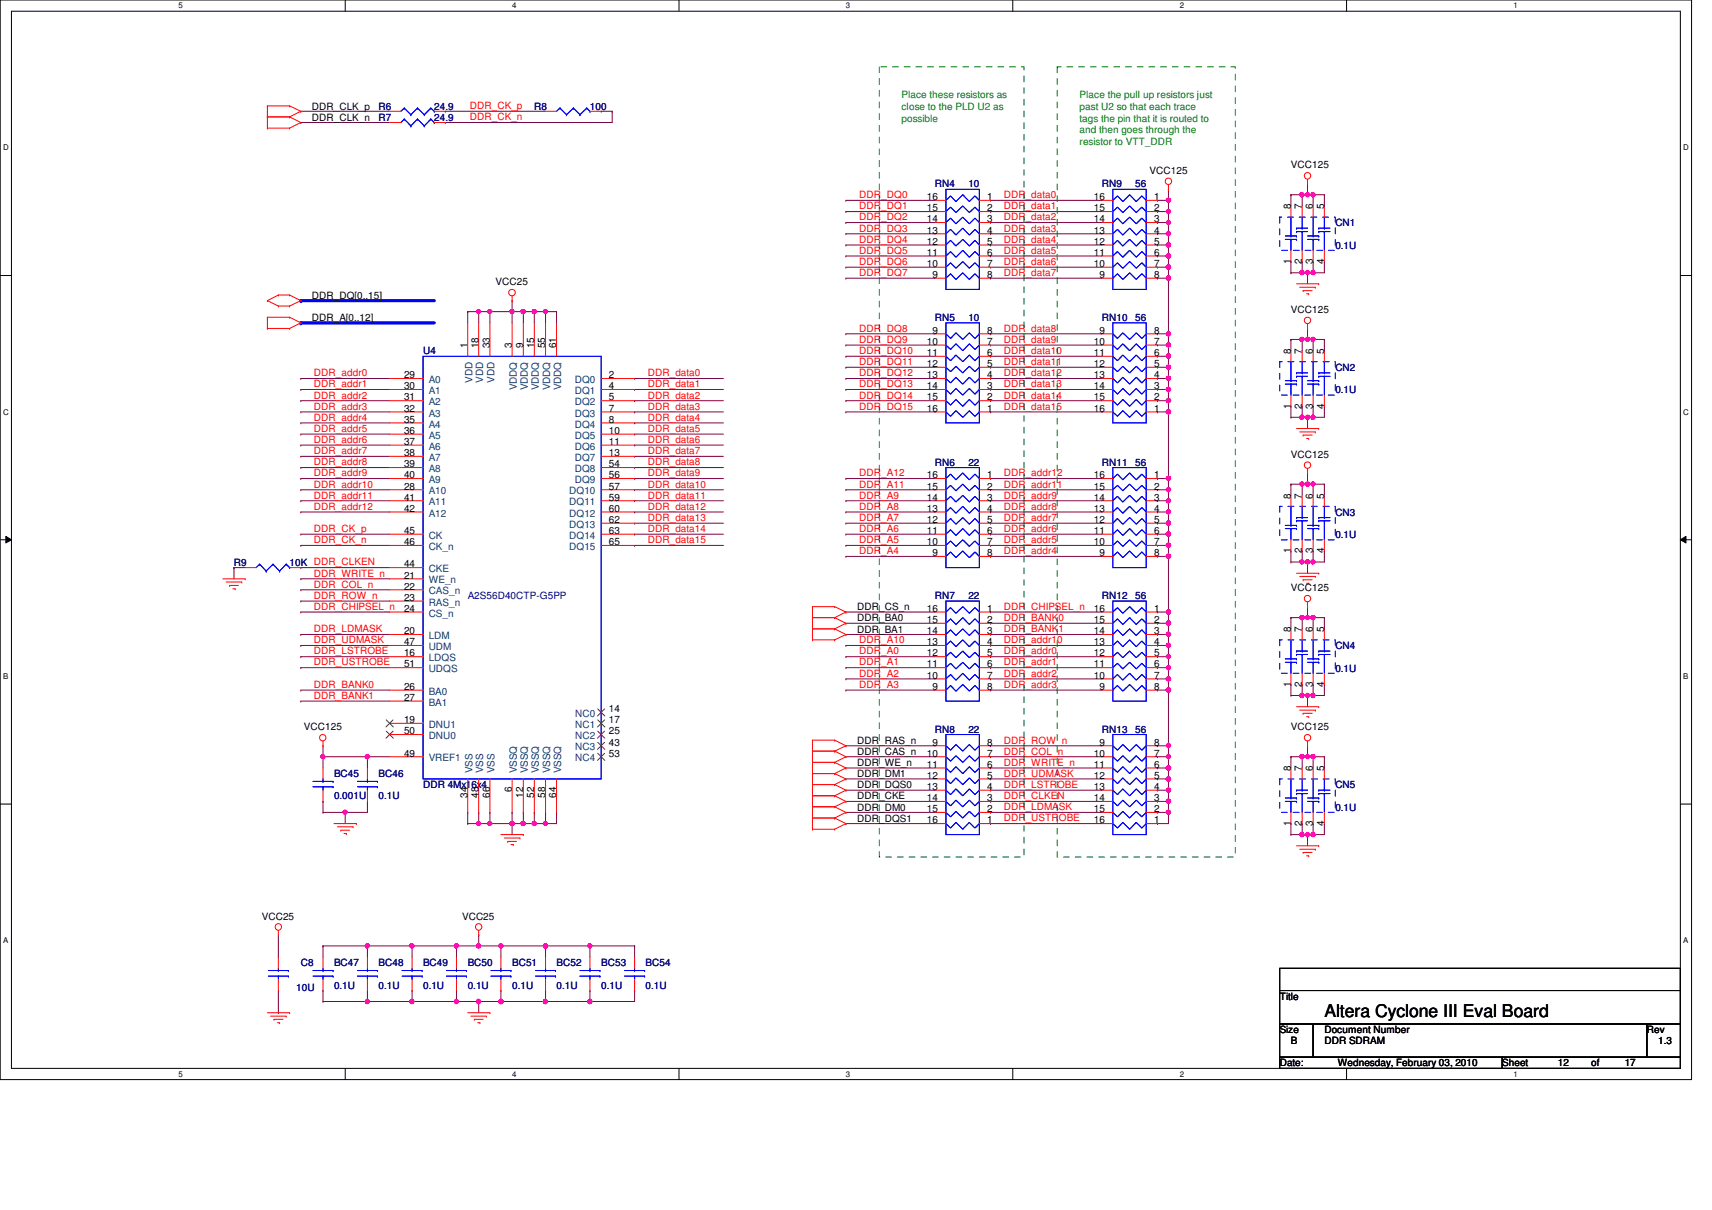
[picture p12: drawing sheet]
<svg xmlns="http://www.w3.org/2000/svg" width="297mm" height="210mm" viewBox="0 0 297 210" stroke-linecap="round" stroke-linejoin="round" font-family="sans-serif">
<defs><g id="words">
<text font-size="3" x="229.8" y="176.5">Altera Cyclone III Eval Board</text>
<g font-size="1.7" fill="#007f00">
<text x="156.4" y="17.1">Place these resistors as</text>
<text x="187.3" y="17.1">Place the pull up resistors just</text>
<text x="156.4" y="19.1">close to the PLD U2 as</text>
<text x="156.4" y="21.1">possible</text>
<text x="187.3" y="21.1">tags the pin that it is routed to</text>
<text x="187.3" y="23.2">and then goes through the</text>
<text x="187.3" y="19.1">past U2 so that each trace</text>
<text x="187.3" y="25.2">resistor to VTT_DDR</text>
</g>
<g font-size="1.7">
<text x="54.1" y="19">DDR_CLK_p</text>
<text x="54.1" y="20.9">DDR_CLK_n</text>
<text x="224" y="29.2">VCC125</text>
<text x="160.8" y="34.7">16</text>
<text x="171.3" y="34.7">1</text>
<text x="189.8" y="34.7">16</text>
<text x="199.5" y="30.2">VCC125</text>
<text x="200.2" y="34.7">1</text>
<text x="160.8" y="40.5">13</text>
<text x="160.8" y="38.6">14</text>
<text x="160.8" y="36.7">15</text>
<text x="171.3" y="36.7">2</text>
<text x="171.3" y="38.6">3</text>
<text x="171.3" y="40.5">4</text>
<text x="189.8" y="40.5">13</text>
<text x="189.8" y="38.6">14</text>
<text x="189.8" y="36.7">15</text>
<text x="200.2" y="36.7">2</text>
<text x="200.2" y="38.6">3</text>
<text x="200.2" y="40.5">4</text>
<text x="223.9" y="36.3" transform="rotate(-90 223.9 36.3)">8</text>
<text x="225.9" y="36.3" transform="rotate(-90 225.9 36.3)">7</text>
<text x="227.8" y="36.3" transform="rotate(-90 227.8 36.3)">6</text>
<text x="229.7" y="36.3" transform="rotate(-90 229.7 36.3)">5</text>
<text x="160.8" y="46.3">10</text>
<text x="160.8" y="44.4">11</text>
<text x="160.8" y="42.5">12</text>
<text x="171.3" y="42.5">5</text>
<text x="171.3" y="44.4">6</text>
<text x="171.3" y="46.3">7</text>
<text x="189.8" y="46.3">10</text>
<text x="189.8" y="44.4">11</text>
<text x="189.8" y="42.5">12</text>
<text x="200.2" y="42.5">5</text>
<text x="200.2" y="44.4">6</text>
<text x="200.2" y="46.3">7</text>
<text x="223.9" y="45.8" transform="rotate(-90 223.9 45.8)">1</text>
<text x="225.9" y="45.8" transform="rotate(-90 225.9 45.8)">2</text>
<text x="227.8" y="45.8" transform="rotate(-90 227.8 45.8)">3</text>
<text x="229.7" y="45.8" transform="rotate(-90 229.7 45.8)">4</text>
<text x="54.1" y="51.8">DDR_DQ[0..15]</text>
<text x="86" y="49.5">VCC25</text>
<text x="161.8" y="48.2">9</text>
<text x="171.3" y="48.2">8</text>
<text x="190.8" y="48.2">9</text>
<text x="200.2" y="48.2">8</text>
<text x="54.1" y="55.7">DDR_A[0..12]</text>
<text x="160.8" y="59.8">10</text>
<text x="161.8" y="57.9">9</text>
<text x="171.3" y="59.8">7</text>
<text x="171.3" y="57.9">8</text>
<text x="189.8" y="59.8">10</text>
<text x="190.8" y="57.9">9</text>
<text x="200.2" y="59.8">7</text>
<text x="200.2" y="57.9">8</text>
<text x="224" y="54.3">VCC125</text>
<text x="70.1" y="65.6">29</text>
<text x="81.1" y="60.5" transform="rotate(-90 81.1 60.5)">1</text>
<text x="83" y="60.5" transform="rotate(-90 83 60.5)">18</text>
<text x="85" y="60.5" transform="rotate(-90 85 60.5)">33</text>
<text x="88.8" y="60.5" transform="rotate(-90 88.8 60.5)">3</text>
<text x="90.8" y="60.5" transform="rotate(-90 90.8 60.5)">9</text>
<text x="92.7" y="60.5" transform="rotate(-90 92.7 60.5)">15</text>
<text x="94.6" y="60.5" transform="rotate(-90 94.6 60.5)">55</text>
<text x="96.5" y="60.5" transform="rotate(-90 96.5 60.5)">61</text>
<text x="105.7" y="65.6">2</text>
<text x="160.8" y="61.8">11</text>
<text x="160.8" y="63.7">12</text>
<text x="160.8" y="65.6">13</text>
<text x="171.3" y="65.6">4</text>
<text x="171.3" y="63.7">5</text>
<text x="171.3" y="61.8">6</text>
<text x="189.8" y="61.8">11</text>
<text x="189.8" y="63.7">12</text>
<text x="189.8" y="65.6">13</text>
<text x="200.2" y="65.6">4</text>
<text x="200.2" y="63.7">5</text>
<text x="200.2" y="61.8">6</text>
<text x="223.9" y="61.4" transform="rotate(-90 223.9 61.4)">8</text>
<text x="225.9" y="61.4" transform="rotate(-90 225.9 61.4)">7</text>
<text x="227.8" y="61.4" transform="rotate(-90 227.8 61.4)">6</text>
<text x="229.7" y="61.4" transform="rotate(-90 229.7 61.4)">5</text>
<text x="70.1" y="67.5">30</text>
<text x="70.1" y="69.5">31</text>
<text x="70.1" y="71.4">32</text>
<text x="105.7" y="67.5">4</text>
<text x="105.7" y="69.5">5</text>
<text x="105.7" y="71.4">7</text>
<text x="160.8" y="67.5">14</text>
<text x="160.8" y="69.5">15</text>
<text x="160.8" y="71.4">16</text>
<text x="171.3" y="71.4">1</text>
<text x="171.3" y="69.5">2</text>
<text x="171.3" y="67.5">3</text>
<text x="189.8" y="67.5">14</text>
<text x="189.8" y="69.5">15</text>
<text x="189.8" y="71.4">16</text>
<text x="200.2" y="71.4">1</text>
<text x="200.2" y="69.5">2</text>
<text x="200.2" y="67.5">3</text>
<text x="223.9" y="70.9" transform="rotate(-90 223.9 70.9)">1</text>
<text x="225.9" y="70.9" transform="rotate(-90 225.9 70.9)">2</text>
<text x="227.8" y="70.9" transform="rotate(-90 227.8 70.9)">3</text>
<text x="229.7" y="70.9" transform="rotate(-90 229.7 70.9)">4</text>
<text x="70.1" y="73.3">35</text>
<text x="70.1" y="75.3">36</text>
<text x="70.1" y="77.2">37</text>
<text x="105.7" y="73.3">8</text>
<text x="105.7" y="75.3">10</text>
<text x="105.7" y="77.2">11</text>
<text x="70.1" y="79.1">38</text>
<text x="70.1" y="81.1">39</text>
<text x="70.1" y="83">40</text>
<text x="105.7" y="79.1">13</text>
<text x="105.7" y="81.1">54</text>
<text x="105.7" y="83">56</text>
<text x="160.8" y="83">16</text>
<text x="171.3" y="83">1</text>
<text x="189.8" y="83">16</text>
<text x="200.2" y="83">1</text>
<text x="224" y="79.4">VCC125</text>
<text x="70.1" y="84.9">28</text>
<text x="70.1" y="86.8">41</text>
<text x="70.1" y="88.8">42</text>
<text x="105.7" y="84.9">57</text>
<text x="105.7" y="86.8">59</text>
<text x="105.7" y="88.8">60</text>
<text x="160.8" y="88.8">13</text>
<text x="160.8" y="86.8">14</text>
<text x="160.8" y="84.9">15</text>
<text x="171.3" y="84.9">2</text>
<text x="171.3" y="86.8">3</text>
<text x="171.3" y="88.8">4</text>
<text x="189.8" y="88.8">13</text>
<text x="189.8" y="86.8">14</text>
<text x="189.8" y="84.9">15</text>
<text x="200.2" y="84.9">2</text>
<text x="200.2" y="86.8">3</text>
<text x="200.2" y="88.8">4</text>
<text x="223.9" y="86.5" transform="rotate(-90 223.9 86.5)">8</text>
<text x="225.9" y="86.5" transform="rotate(-90 225.9 86.5)">7</text>
<text x="227.8" y="86.5" transform="rotate(-90 227.8 86.5)">6</text>
<text x="229.7" y="86.5" transform="rotate(-90 229.7 86.5)">5</text>
<text x="70.1" y="92.6">45</text>
<text x="70.1" y="94.6">46</text>
<text x="105.7" y="90.7">62</text>
<text x="105.7" y="92.6">63</text>
<text x="105.7" y="94.6">65</text>
<text x="160.8" y="94.6">10</text>
<text x="160.8" y="92.6">11</text>
<text x="160.8" y="90.7">12</text>
<text x="171.3" y="90.7">5</text>
<text x="171.3" y="92.6">6</text>
<text x="171.3" y="94.6">7</text>
<text x="189.8" y="94.6">10</text>
<text x="189.8" y="92.6">11</text>
<text x="189.8" y="90.7">12</text>
<text x="200.2" y="90.7">5</text>
<text x="200.2" y="92.6">6</text>
<text x="200.2" y="94.6">7</text>
<text x="223.9" y="96" transform="rotate(-90 223.9 96)">1</text>
<text x="225.9" y="96" transform="rotate(-90 225.9 96)">2</text>
<text x="227.8" y="96" transform="rotate(-90 227.8 96)">3</text>
<text x="229.7" y="96" transform="rotate(-90 229.7 96)">4</text>
<text x="70.1" y="98.4">44</text>
<text x="70.1" y="100.4">21</text>
<text x="161.8" y="96.5">9</text>
<text x="171.3" y="96.5">8</text>
<text x="190.8" y="96.5">9</text>
<text x="200.2" y="96.5">8</text>
<text x="70.1" y="102.3">22</text>
<text x="70.1" y="104.2">23</text>
<text x="70.1" y="106.1">24</text>
<text x="148.7" y="107.8">DDR_BA0</text>
<text x="148.7" y="105.9">DDR_CS_n</text>
<text x="160.8" y="106.1">16</text>
<text x="171.3" y="106.1">1</text>
<text x="189.8" y="106.1">16</text>
<text x="200.2" y="106.1">1</text>
<text x="224" y="102.6">VCC125</text>
<text x="70.1" y="111.9">47</text>
<text x="70.1" y="110">20</text>
<text x="70.1" y="113.9">16</text>
<text x="148.7" y="109.7">DDR_BA1</text>
<text x="160.8" y="113.9">12</text>
<text x="160.8" y="111.9">13</text>
<text x="160.8" y="110">14</text>
<text x="160.8" y="108.1">15</text>
<text x="171.3" y="108.1">2</text>
<text x="171.3" y="110">3</text>
<text x="171.3" y="111.9">4</text>
<text x="171.3" y="113.9">5</text>
<text x="189.8" y="113.9">12</text>
<text x="189.8" y="111.9">13</text>
<text x="189.8" y="110">14</text>
<text x="189.8" y="108.1">15</text>
<text x="200.2" y="108.1">2</text>
<text x="200.2" y="110">3</text>
<text x="200.2" y="111.9">4</text>
<text x="200.2" y="113.9">5</text>
<text x="223.9" y="109.6" transform="rotate(-90 223.9 109.6)">8</text>
<text x="225.9" y="109.6" transform="rotate(-90 225.9 109.6)">7</text>
<text x="227.8" y="109.6" transform="rotate(-90 227.8 109.6)">6</text>
<text x="229.7" y="109.6" transform="rotate(-90 229.7 109.6)">5</text>
<text x="70.1" y="115.8">51</text>
<text x="70.1" y="119.7">26</text>
<text x="160.8" y="117.7">10</text>
<text x="160.8" y="115.8">11</text>
<text x="161.8" y="119.7">9</text>
<text x="171.3" y="115.8">6</text>
<text x="171.3" y="117.7">7</text>
<text x="171.3" y="119.7">8</text>
<text x="189.8" y="117.7">10</text>
<text x="189.8" y="115.8">11</text>
<text x="190.8" y="119.7">9</text>
<text x="200.2" y="115.8">6</text>
<text x="200.2" y="117.7">7</text>
<text x="200.2" y="119.7">8</text>
<text x="223.9" y="119.1" transform="rotate(-90 223.9 119.1)">1</text>
<text x="225.9" y="119.1" transform="rotate(-90 225.9 119.1)">2</text>
<text x="227.8" y="119.1" transform="rotate(-90 227.8 119.1)">3</text>
<text x="229.7" y="119.1" transform="rotate(-90 229.7 119.1)">4</text>
<text x="70.1" y="125.4">19</text>
<text x="70.1" y="121.6">27</text>
<text x="105.7" y="123.5">14</text>
<text x="105.7" y="125.4">17</text>
<text x="52.7" y="126.7">VCC125</text>
<text x="70.1" y="131.2">49</text>
<text x="70.1" y="127.4">50</text>
<text x="105.7" y="127.4">25</text>
<text x="105.7" y="129.3">43</text>
<text x="105.7" y="131.2">53</text>
<text x="148.7" y="131">DDR_CAS_n</text>
<text x="148.7" y="129">DDR_RAS_n</text>
<text x="160.8" y="131.2">10</text>
<text x="161.8" y="129.3">9</text>
<text x="171.3" y="131.2">7</text>
<text x="171.3" y="129.3">8</text>
<text x="189.8" y="131.2">10</text>
<text x="190.8" y="129.3">9</text>
<text x="200.2" y="131.2">7</text>
<text x="200.2" y="129.3">8</text>
<text x="224" y="126.7">VCC125</text>
<text x="88.8" y="137.5" transform="rotate(-90 88.8 137.5)">6</text>
<text x="148.7" y="134.8">DDR_DM1</text>
<text x="148.7" y="132.9">DDR_WE_n</text>
<text x="148.7" y="136.7">DDR_DQS0</text>
<text x="160.8" y="133.2">11</text>
<text x="160.8" y="135.1">12</text>
<text x="160.8" y="137">13</text>
<text x="171.3" y="137">4</text>
<text x="171.3" y="135.1">5</text>
<text x="171.3" y="133.2">6</text>
<text x="189.8" y="133.2">11</text>
<text x="189.8" y="135.1">12</text>
<text x="189.8" y="137">13</text>
<text x="200.2" y="137">4</text>
<text x="200.2" y="135.1">5</text>
<text x="200.2" y="133.2">6</text>
<text x="223.9" y="133.8" transform="rotate(-90 223.9 133.8)">8</text>
<text x="225.9" y="133.8" transform="rotate(-90 225.9 133.8)">7</text>
<text x="227.8" y="133.8" transform="rotate(-90 227.8 133.8)">6</text>
<text x="229.7" y="133.8" transform="rotate(-90 229.7 133.8)">5</text>
<text x="81.1" y="138.4" transform="rotate(-90 81.1 138.4)">34</text>
<text x="83" y="138.4" transform="rotate(-90 83 138.4)">48</text>
<text x="85" y="138.4" transform="rotate(-90 85 138.4)">66</text>
<text x="90.8" y="138.4" transform="rotate(-90 90.8 138.4)">12</text>
<text x="92.7" y="138.4" transform="rotate(-90 92.7 138.4)">52</text>
<text x="94.6" y="138.4" transform="rotate(-90 94.6 138.4)">58</text>
<text x="96.5" y="138.4" transform="rotate(-90 96.5 138.4)">64</text>
<text x="148.7" y="140.6">DDR_DM0</text>
<text x="148.7" y="138.7">DDR_CKE</text>
<text x="148.7" y="142.5">DDR_DQS1</text>
<text x="160.8" y="139">14</text>
<text x="160.8" y="140.9">15</text>
<text x="160.8" y="142.8">16</text>
<text x="171.3" y="142.8">1</text>
<text x="171.3" y="140.9">2</text>
<text x="171.3" y="139">3</text>
<text x="189.8" y="139">14</text>
<text x="189.8" y="140.9">15</text>
<text x="189.8" y="142.8">16</text>
<text x="200.2" y="142.8">1</text>
<text x="200.2" y="140.9">2</text>
<text x="200.2" y="139">3</text>
<text x="223.9" y="143.3" transform="rotate(-90 223.9 143.3)">1</text>
<text x="225.9" y="143.3" transform="rotate(-90 225.9 143.3)">2</text>
<text x="227.8" y="143.3" transform="rotate(-90 227.8 143.3)">3</text>
<text x="229.7" y="143.3" transform="rotate(-90 229.7 143.3)">4</text>
<text x="45.4" y="159.5">VCC25</text>
<text x="80.2" y="159.5">VCC25</text>
<text x="222" y="173.4">Title</text>
<text x="222" y="179.2">Size</text>
<text x="229.8" y="179.2">Document Number</text>
<text x="285.7" y="179.2">Rev</text>
<text x="222" y="185">Date:</text>
<text x="224" y="181.1">B</text>
<text x="229.8" y="181.1">DDR SDRAM</text>
<text x="232.1" y="185">Wednesday, February 03, 2010</text>
<text x="260.6" y="185">Sheet</text>
<text x="270.3" y="185">12</text>
<text x="276.1" y="185">of</text>
<text x="281.9" y="185">17</text>
<text x="287.7" y="181.1">1.3</text>
</g>
<g font-size="1.7" fill="#00007f">
<text x="65.7" y="19">R6</text>
<text x="65.7" y="20.9">R7</text>
<text x="75.4" y="19">24.9</text>
<text x="75.4" y="20.9">24.9</text>
<text x="92.7" y="19">R8</text>
<text x="102.4" y="19">100</text>
<text x="162.2" y="32.5">RN4</text>
<text x="168" y="32.5">10</text>
<text x="191.2" y="32.5">RN9</text>
<text x="197" y="32.5">56</text>
<text x="231.7" y="39.3">CN1</text>
<text x="231.7" y="43.1">0.1U</text>
<text x="162.2" y="55.7">RN5</text>
<text x="168" y="55.7">10</text>
<text x="191.2" y="55.7">RN10</text>
<text x="197" y="55.7">56</text>
<text x="73.4" y="61.5">U4</text>
<text x="231.7" y="64.3">CN2</text>
<text x="231.7" y="68.2">0.1U</text>
<text x="162.2" y="80.8">RN6</text>
<text x="168" y="80.8">22</text>
<text x="191.2" y="80.8">RN11</text>
<text x="197" y="80.8">56</text>
<text x="231.7" y="89.5">CN3</text>
<text x="231.7" y="93.3">0.1U</text>
<text x="40.6" y="98.1">R9</text>
<text x="50.2" y="98.1">10K DDR_CLKEN</text>
<text x="81.1" y="103.9">A2S56D40CTP-G5PP</text>
<text x="162.2" y="103.9">RN7</text>
<text x="168" y="103.9">22</text>
<text x="191.2" y="103.9">RN12</text>
<text x="197" y="103.9">56</text>
<text x="231.7" y="112.6">CN4</text>
<text x="231.7" y="116.5">0.1U</text>
<text x="162.2" y="127.1">RN8</text>
<text x="168" y="127.1">22</text>
<text x="191.2" y="127.1">RN13</text>
<text x="197" y="127.1">56</text>
<text x="58" y="134.8">BC45</text>
<text x="65.7" y="134.8">BC46</text>
<text x="73.4" y="136.7">DDR 4Mx16x4</text>
<text x="231.7" y="136.7">CN5</text>
<text x="58" y="138.7">0.001U</text>
<text x="65.7" y="138.7">0.1U</text>
<text x="231.7" y="140.6">0.1U</text>
<text x="52.2" y="167.6">C8</text>
<text x="58" y="167.6">BC47</text>
<text x="65.7" y="167.6">BC48</text>
<text x="73.4" y="167.6">BC49</text>
<text x="81.1" y="167.6">BC50</text>
<text x="88.9" y="167.6">BC51</text>
<text x="96.6" y="167.6">BC52</text>
<text x="104.3" y="167.6">BC53</text>
<text x="112" y="167.6">BC54</text>
<text x="51.4" y="171.9">10U</text>
<text x="58" y="171.5">0.1U</text>
<text x="65.7" y="171.5">0.1U</text>
<text x="73.4" y="171.5">0.1U</text>
<text x="81.1" y="171.5">0.1U</text>
<text x="88.9" y="171.5">0.1U</text>
<text x="96.6" y="171.5">0.1U</text>
<text x="104.3" y="171.5">0.1U</text>
<text x="112" y="171.5">0.1U</text>
</g>
<g font-size="1.7" fill="#f00">
<text x="81.5" y="18.9">DDR_CK_p</text>
<text x="81.5" y="20.9">DDR_CK_n</text>
<text x="149.1" y="34.4">DDR</text>
<text x="152.9" y="34.4">_DQ0</text>
<text x="174.2" y="34.4">DDR</text>
<text x="178" y="34.4">_data0</text>
<text x="149.1" y="36.3">DDR</text>
<text x="149.1" y="38.2">DDR</text>
<text x="149.1" y="40.2">DDR</text>
<text x="152.9" y="36.3">_DQ1</text>
<text x="152.9" y="38.2">_DQ2</text>
<text x="152.9" y="40.2">_DQ3</text>
<text x="174.2" y="36.3">DDR</text>
<text x="174.2" y="38.2">DDR</text>
<text x="174.2" y="40.2">DDR</text>
<text x="178" y="36.3">_data1</text>
<text x="178" y="38.2">_data2</text>
<text x="178" y="40.2">_data3</text>
<text x="149.1" y="42.1">DDR</text>
<text x="149.1" y="44">DDR</text>
<text x="149.1" y="46">DDR</text>
<text x="149.1" y="47.9">DDR</text>
<text x="152.9" y="42.1">_DQ4</text>
<text x="152.9" y="44">_DQ5</text>
<text x="152.9" y="46">_DQ6</text>
<text x="152.9" y="47.9">_DQ7</text>
<text x="174.2" y="42.1">DDR</text>
<text x="174.2" y="44">DDR</text>
<text x="174.2" y="46">DDR</text>
<text x="174.2" y="47.9">DDR</text>
<text x="178" y="42.1">_data4</text>
<text x="178" y="44">_data5</text>
<text x="178" y="46">_data6</text>
<text x="178" y="47.9">_data7</text>
<text x="149.1" y="57.5">DDR</text>
<text x="149.1" y="59.5">DDR</text>
<text x="152.9" y="57.5">_DQ8</text>
<text x="152.9" y="59.5">_DQ9</text>
<text x="174.2" y="57.5">DDR</text>
<text x="174.2" y="59.5">DDR</text>
<text x="178" y="57.5">_data8</text>
<text x="178" y="59.5">_data9</text>
<text x="54.5" y="65.3">DDR_addr0</text>
<text x="112.4" y="65.3">DDR_data0</text>
<text x="149.1" y="61.4">DDR</text>
<text x="149.1" y="63.3">DDR</text>
<text x="149.1" y="65.3">DDR</text>
<text x="152.9" y="61.4">_DQ10</text>
<text x="152.9" y="63.3">_DQ11</text>
<text x="152.9" y="65.3">_DQ12</text>
<text x="174.2" y="61.4">DDR</text>
<text x="174.2" y="63.3">DDR</text>
<text x="174.2" y="65.3">DDR</text>
<text x="178" y="61.4">_data10</text>
<text x="178" y="63.3">_data11</text>
<text x="178" y="65.3">_data12</text>
<text x="54.5" y="67.2">DDR_addr1</text>
<text x="54.5" y="69.1">DDR_addr2</text>
<text x="54.5" y="71.1">DDR_addr3</text>
<text x="112.4" y="67.2">DDR_data1</text>
<text x="112.4" y="69.1">DDR_data2</text>
<text x="112.4" y="71.1">DDR_data3</text>
<text x="149.1" y="67.2">DDR</text>
<text x="149.1" y="69.1">DDR</text>
<text x="149.1" y="71.1">DDR</text>
<text x="152.9" y="67.2">_DQ13</text>
<text x="152.9" y="69.1">_DQ14</text>
<text x="152.9" y="71.1">_DQ15</text>
<text x="174.2" y="67.2">DDR</text>
<text x="174.2" y="69.1">DDR</text>
<text x="174.2" y="71.1">DDR</text>
<text x="178" y="67.2">_data13</text>
<text x="178" y="69.1">_data14</text>
<text x="178" y="71.1">_data15</text>
<text x="54.5" y="73">DDR_addr4</text>
<text x="54.5" y="74.9">DDR_addr5</text>
<text x="54.5" y="76.8">DDR_addr6</text>
<text x="112.4" y="73">DDR_data4</text>
<text x="112.4" y="74.9">DDR_data5</text>
<text x="112.4" y="76.8">DDR_data6</text>
<text x="54.5" y="78.8">DDR_addr7</text>
<text x="54.5" y="80.7">DDR_addr8</text>
<text x="54.5" y="82.6">DDR_addr9</text>
<text x="112.4" y="78.8">DDR_data7</text>
<text x="112.4" y="80.7">DDR_data8</text>
<text x="112.4" y="82.6">DDR_data9</text>
<text x="149.1" y="82.6">DDR</text>
<text x="152.9" y="82.6">_A12</text>
<text x="174.2" y="82.6">DDR</text>
<text x="178" y="82.6">_addr1</text>
<text x="183.4" y="82.6">2</text>
<text x="54.5" y="84.6">DDR_addr10</text>
<text x="54.5" y="86.5">DDR_addr11</text>
<text x="54.5" y="88.4">DDR_addr12</text>
<text x="112.4" y="84.6">DDR_data10</text>
<text x="112.4" y="86.5">DDR_data11</text>
<text x="112.4" y="88.4">DDR_data12</text>
<text x="149.1" y="88.4">DDR</text>
<text x="149.1" y="86.5">DDR</text>
<text x="149.1" y="84.6">DDR</text>
<text x="152.9" y="88.4">_A8</text>
<text x="152.9" y="86.5">_A9</text>
<text x="152.9" y="84.6">_A11</text>
<text x="174.2" y="88.4">DDR</text>
<text x="174.2" y="86.5">DDR</text>
<text x="174.2" y="84.6">DDR</text>
<text x="178" y="88.4">_addr8</text>
<text x="178" y="86.5">_addr9</text>
<text x="178" y="84.6">_addr1</text>
<text x="183.4" y="84.6">1</text>
<text x="54.5" y="92.3">DDR_CK_p</text>
<text x="54.5" y="94.2">DDR_CK_n</text>
<text x="112.4" y="90.4">DDR_data13</text>
<text x="112.4" y="92.3">DDR_data14</text>
<text x="112.4" y="94.2">DDR_data15</text>
<text x="149.1" y="94.2">DDR</text>
<text x="149.1" y="92.3">DDR</text>
<text x="149.1" y="90.4">DDR</text>
<text x="152.9" y="94.2">_A5</text>
<text x="152.9" y="92.3">_A6</text>
<text x="152.9" y="90.4">_A7</text>
<text x="174.2" y="94.2">DDR</text>
<text x="174.2" y="92.3">DDR</text>
<text x="174.2" y="90.4">DDR</text>
<text x="178" y="94.2">_addr5</text>
<text x="178" y="92.3">_addr6</text>
<text x="178" y="90.4">_addr7</text>
<text x="54.5" y="100">DDR_WRITE_n</text>
<text x="54.5" y="101.9">DDR_COL_n</text>
<text x="149.1" y="96.1">DDR</text>
<text x="152.9" y="96.1">_A4</text>
<text x="174.2" y="96.1">DDR</text>
<text x="178" y="96.1">_addr4</text>
<text x="54.5" y="103.9">DDR_ROW_n</text>
<text x="54.5" y="105.8">DDR_CHIPSEL_n</text>
<text x="174.2" y="107.7">DDR</text>
<text x="174.2" y="105.8">DDR</text>
<text x="178" y="107.7">_BANK</text>
<text x="178" y="105.8">_CHIPSEL_n</text>
<text x="183.6" y="107.7">0</text>
<text x="54.5" y="109.7">DDR_LDMASK</text>
<text x="54.5" y="111.6">DDR_UDMASK</text>
<text x="54.5" y="113.5">DDR_LSTROBE</text>
<text x="149.1" y="113.5">DDR</text>
<text x="149.1" y="111.6">DDR</text>
<text x="152.9" y="113.5">_A0</text>
<text x="152.9" y="111.6">_A10</text>
<text x="174.2" y="113.5">DDR</text>
<text x="174.2" y="109.7">DDR</text>
<text x="174.2" y="111.6">DDR</text>
<text x="178" y="113.5">_addr0</text>
<text x="178" y="109.7">_BANK</text>
<text x="178" y="111.6">_addr1</text>
<text x="183.4" y="111.6">0</text>
<text x="183.6" y="109.7">1</text>
<text x="54.5" y="115.4">DDR_USTROBE</text>
<text x="54.5" y="119.3">DDR_BANK0</text>
<text x="149.1" y="115.4">DDR</text>
<text x="149.1" y="117.4">DDR</text>
<text x="149.1" y="119.3">DDR</text>
<text x="152.9" y="115.4">_A1</text>
<text x="152.9" y="117.4">_A2</text>
<text x="152.9" y="119.3">_A3</text>
<text x="174.2" y="115.4">DDR</text>
<text x="174.2" y="117.4">DDR</text>
<text x="174.2" y="119.3">DDR</text>
<text x="178" y="115.4">_addr1</text>
<text x="178" y="117.4">_addr2</text>
<text x="178" y="119.3">_addr3</text>
<text x="54.5" y="121.2">DDR_BANK1</text>
<text x="174.2" y="130.9">DDR</text>
<text x="174.2" y="129">DDR</text>
<text x="178" y="130.9">_COL_</text>
<text x="178" y="129">_ROW_n</text>
<text x="183.5" y="130.9">n</text>
<text x="174.2" y="134.7">DDR</text>
<text x="174.2" y="132.8">DDR</text>
<text x="174.2" y="136.7">DDR</text>
<text x="178" y="134.7">_UDMASK</text>
<text x="178" y="132.8">_WRIT</text>
<text x="178" y="136.7">_LSTR</text>
<text x="183.4" y="132.8">E_n</text>
<text x="183.4" y="136.7">OBE</text>
<text x="174.2" y="142.5">DDR</text>
<text x="174.2" y="138.6">DDR</text>
<text x="174.2" y="140.5">DDR</text>
<text x="178" y="142.5">_USTR</text>
<text x="178" y="138.6">_CLKE</text>
<text x="178" y="140.5">_LDMA</text>
<text x="183.5" y="138.6">N</text>
<text x="183.7" y="142.5">OBE</text>
<text x="183.7" y="140.5">SK</text>
</g>
<g font-size="1.7" fill="#003f7f">
<text x="74.4" y="66.5">A0</text>
<text x="74.4" y="68.4">A1</text>
<text x="74.4" y="70.3">A2</text>
<text x="82" y="66.4" transform="rotate(-90 82 66.4)">VDD</text>
<text x="83.9" y="66.4" transform="rotate(-90 83.9 66.4)">VDD</text>
<text x="85.8" y="66.4" transform="rotate(-90 85.8 66.4)">VDD</text>
<text x="89.7" y="67.7" transform="rotate(-90 89.7 67.7)">VDDQ</text>
<text x="91.6" y="67.7" transform="rotate(-90 91.6 67.7)">VDDQ</text>
<text x="93.5" y="67.7" transform="rotate(-90 93.5 67.7)">VDDQ</text>
<text x="95.5" y="67.7" transform="rotate(-90 95.5 67.7)">VDDQ</text>
<text x="97.4" y="67.7" transform="rotate(-90 97.4 67.7)">VDDQ</text>
<text x="99.7" y="66.5">DQ0</text>
<text x="99.7" y="68.4">DQ1</text>
<text x="99.7" y="70.3">DQ2</text>
<text x="74.4" y="72.3">A3</text>
<text x="74.4" y="74.2">A4</text>
<text x="74.4" y="76.1">A5</text>
<text x="99.7" y="72.3">DQ3</text>
<text x="99.7" y="74.2">DQ4</text>
<text x="99.7" y="76.1">DQ5</text>
<text x="74.4" y="78">A6</text>
<text x="74.4" y="80">A7</text>
<text x="74.4" y="81.9">A8</text>
<text x="74.4" y="83.8">A9</text>
<text x="99.7" y="78">DQ6</text>
<text x="99.7" y="80">DQ7</text>
<text x="99.7" y="81.9">DQ8</text>
<text x="99.7" y="83.8">DQ9</text>
<text x="74.4" y="85.8">A10</text>
<text x="74.4" y="87.7">A11</text>
<text x="74.4" y="89.6">A12</text>
<text x="98.8" y="85.8">DQ10</text>
<text x="98.8" y="87.7">DQ11</text>
<text x="98.8" y="89.6">DQ12</text>
<text x="74.4" y="93.5">CK</text>
<text x="74.4" y="95.4">CK_n</text>
<text x="98.8" y="91.6">DQ13</text>
<text x="98.8" y="93.5">DQ14</text>
<text x="98.8" y="95.4">DQ15</text>
<text x="74.4" y="99.3">CKE</text>
<text x="74.4" y="101.2">WE_n</text>
<text x="74.4" y="103.1">CAS_n</text>
<text x="74.4" y="105.1">RAS_n</text>
<text x="74.4" y="107">CS_n</text>
<text x="74.4" y="112.8">UDM</text>
<text x="74.4" y="110.9">LDM</text>
<text x="74.4" y="114.7">LDQS</text>
<text x="74.4" y="116.6">UDQS</text>
<text x="74.4" y="120.5">BA0</text>
<text x="74.4" y="122.4">BA1</text>
<text x="99.8" y="124.4">NC0</text>
<text x="74.4" y="128.2">DNU0</text>
<text x="74.4" y="126.3">DNU1</text>
<text x="99.8" y="126.3">NC1</text>
<text x="99.8" y="128.2">NC2</text>
<text x="99.8" y="130.2">NC3</text>
<text x="74.4" y="132.1">VREF1</text>
<text x="82" y="134.2" transform="rotate(-90 82 134.2)">VSS</text>
<text x="83.9" y="134.2" transform="rotate(-90 83.9 134.2)">VSS</text>
<text x="85.8" y="134.2" transform="rotate(-90 85.8 134.2)">VSS</text>
<text x="89.7" y="134.2" transform="rotate(-90 89.7 134.2)">VSSQ</text>
<text x="91.6" y="134.2" transform="rotate(-90 91.6 134.2)">VSSQ</text>
<text x="93.5" y="134.2" transform="rotate(-90 93.5 134.2)">VSSQ</text>
<text x="95.5" y="134.2" transform="rotate(-90 95.5 134.2)">VSSQ</text>
<text x="97.4" y="134.2" transform="rotate(-90 97.4 134.2)">VSSQ</text>
<text x="99.8" y="132.1">NC4</text>
</g>
<g font-size="1.4">
<text x="30.9" y="1.4">5</text>
<text x="88.9" y="1.4">4</text>
<text x="146.8" y="1.4">3</text>
<text x="204.7" y="1.4">2</text>
<text x="262.6" y="1.4">1</text>
<text x=".5" y="26.1">D</text>
<text x="292.1" y="26.1">D</text>
<text x=".5" y="71.9">C</text>
<text x="292.1" y="71.9">C</text>
<text x=".5" y="117.8">B</text>
<text x="292.1" y="117.8">B</text>
<text x=".5" y="163.6">A</text>
<text x="292.1" y="163.6">A</text>
<text x="30.9" y="186.8">5</text>
<text x="88.9" y="186.8">4</text>
<text x="146.8" y="186.8">3</text>
<text x="204.7" y="186.8">2</text>
<text x="262.6" y="186.8">1</text>
</g>
</g></defs>
<path d="M0 0h293.5v187.3h-293.5zM2 1.9h289.5v183.4h-289.5z" fill="none" stroke="#000" stroke-width=".17"/>
<g fill="#fff">
<path d="M30.9 .2h.8v1.5h-.8z"/>
<path d="M30.9 185.5h.8v1.6h-.8z"/>
</g>
<path d="M59.9 0v1.9M59.9 185.3v2" fill="none" stroke="#000" stroke-width=".17"/>
<g fill="#fff">
<path d="M88.9 .2h.7v1.5h-.7z"/>
<path d="M88.9 185.5h.7v1.6h-.7z"/>
</g>
<path d="M117.8 0v1.9M117.8 185.3v2" fill="none" stroke="#000" stroke-width=".17"/>
<g fill="#fff">
<path d="M146.8 .2h.7v1.5h-.7z"/>
<path d="M146.8 185.5h.7v1.6h-.7z"/>
</g>
<path d="M175.7 0v1.9M175.7 185.3v2" fill="none" stroke="#000" stroke-width=".17"/>
<g fill="#fff">
<path d="M204.7 .2h.7v1.5h-.7z"/>
<path d="M204.7 185.5h.7v1.6h-.7z"/>
</g>
<path d="M233.6 0v1.9M233.6 185.3v2" fill="none" stroke="#000" stroke-width=".17"/>
<g fill="#fff">
<path d="M262.6 .2h.8v1.5h-.8z"/>
<path d="M262.6 185.5h.8v1.6h-.8z"/>
<path d="M.5 24.8h1v1.6h-1z"/>
<path d="M292.1 24.8h.9v1.6h-.9z"/>
<path d="M.5 70.7h1v1.5h-1z"/>
<path d="M292.1 70.7h.9v1.5h-.9z"/>
</g>
<path d="M0 47.8h2M291.5 47.8h2" fill="none" stroke="#000" stroke-width=".17"/>
<g fill="#fff">
<path d="M.5 116.5h.9v1.6h-.9z"/>
<path d="M292.1 116.5h.8v1.6h-.8z"/>
</g>
<path d="M0 93.6h2M1 93l1 .6-1 .6zM291.5 93.6l1-.6v1.2zM291.5 93.6h2" fill="none" stroke="#000" stroke-width=".17"/>
<path d="M1 93l1 .6-1 .6zM291.5 93.6l1-.6v1.2z" fill="#000"/>
<g fill="#fff">
<path d="M.5 162.4h.9v1.5h-.9z"/>
<path d="M292.1 162.4h.8v1.5h-.8z"/>
</g>
<path d="M0 139.5h2M291.5 139.5h2" fill="none" stroke="#000" stroke-width=".17"/>
<path d="M52.2 19.3h.1M52.2 19.3h15.4M63.8 164.1h.1M63.8 164.1v1.9M71.5 164.1h.1M71.5 164.1v1.9M79.2 164.1h.1M79.2 164.1v1.9M86.9 171.8h.1M86.9 171.8v1.9" fill="none" stroke="#7f003f" stroke-width=".17"/>
<circle cx="86.9" cy="173.7" r=".38" fill="#f0f"/>
<circle cx="86.9" cy="173.7" r=".38" fill="none" stroke="#f0f" stroke-width=".17"/>
<path d="M79.2 164.1h.1M79.2 164.1h3.9M86.9 164.1h.1M86.9 164.1v1.9" fill="none" stroke="#7f003f" stroke-width=".17"/>
<circle cx="79.2" cy="164.1" r=".38" fill="#f0f"/>
<circle cx="79.2" cy="164.1" r=".38" fill="none" stroke="#f0f" stroke-width=".17"/>
<g fill="none" stroke="#7f003f" stroke-width=".17">
<path d="M56 164.1h.1M56 171.8h.1M56 164.1v1.9M56 171.8v1.9M79.2 173.7h.1M79.2 173.7h3.9M83.1 162.2h.1M83.1 162.2v1.9M94.7 171.8h.1M94.7 164.1h.1M94.7 164.1v1.9M94.7 171.8v1.9"/>
<path d="M102.4 171.8h.1M102.4 164.1h.1M102.4 164.1v1.9M102.4 171.8v1.9M110.1 171.8h.1M110.1 164.1h.1M110.1 164.1v1.9M110.1 171.8v1.9"/>
</g>
<circle cx="83" cy="173.7" r=".38" fill="#f0f"/>
<circle cx="83" cy="173.7" r=".38" fill="none" stroke="#f0f" stroke-width=".17"/>
<path d="M83.1 173.7h.1M83.1 173.7v2" fill="none" stroke="#7f003f" stroke-width=".17"/>
<path d="M52.2 56h23.1" fill="none" stroke="#00f" stroke-width=".55"/>
<circle cx="52.2" cy="56" r=".28" fill="#00f"/>
<path d="M52.2 52.2h23.1" fill="none" stroke="#00f" stroke-width=".55"/>
<circle cx="52.2" cy="52.2" r=".28" fill="#00f"/>
<path d="M56 173.7h.1M56 173.7h7.8M71.5 173.7h.1M71.5 173.7h7.7" fill="none" stroke="#7f003f" stroke-width=".17"/>
<circle cx="79.2" cy="173.7" r=".38" fill="#f0f"/>
<circle cx="79.2" cy="173.7" r=".38" fill="none" stroke="#f0f" stroke-width=".17"/>
<path d="M71.5 164.1h.1M71.5 164.1h7.7" fill="none" stroke="#7f003f" stroke-width=".17"/>
<circle cx="71.5" cy="164.1" r=".38" fill="#f0f"/>
<circle cx="71.5" cy="164.1" r=".38" fill="none" stroke="#f0f" stroke-width=".17"/>
<path d="M56 164.1h.1M56 164.1h7.8M63.8 173.7h.1M63.8 173.7h7.7" fill="none" stroke="#7f003f" stroke-width=".17"/>
<circle cx="71.5" cy="173.7" r=".38" fill="#f0f"/>
<circle cx="71.5" cy="173.7" r=".38" fill="none" stroke="#f0f" stroke-width=".17"/>
<circle cx="63.7" cy="173.7" r=".38" fill="#f0f"/>
<circle cx="63.7" cy="173.7" r=".38" fill="none" stroke="#f0f" stroke-width=".17"/>
<path d="M63.8 164.1h.1M63.8 164.1h7.7" fill="none" stroke="#7f003f" stroke-width=".17"/>
<circle cx="63.7" cy="164.1" r=".38" fill="#f0f"/>
<circle cx="63.7" cy="164.1" r=".38" fill="none" stroke="#f0f" stroke-width=".17"/>
<path d="M63.8 171.8h.1M63.8 171.8v1.9M71.5 171.8h.1M71.5 171.8v1.9M79.2 171.8h.1M79.2 171.8v1.9M86.9 173.7h.1M86.9 173.7h7.8" fill="none" stroke="#7f003f" stroke-width=".17"/>
<circle cx="94.6" cy="173.7" r=".38" fill="#f0f"/>
<circle cx="94.6" cy="173.7" r=".38" fill="none" stroke="#f0f" stroke-width=".17"/>
<circle cx="86.9" cy="173.7" r=".38" fill="#f0f"/>
<circle cx="86.9" cy="173.7" r=".38" fill="none" stroke="#f0f" stroke-width=".17"/>
<path d="M94.7 173.7h.1M94.7 173.7h7.7" fill="none" stroke="#7f003f" stroke-width=".17"/>
<circle cx="102.3" cy="173.7" r=".38" fill="#f0f"/>
<circle cx="102.3" cy="173.7" r=".38" fill="none" stroke="#f0f" stroke-width=".17"/>
<circle cx="94.6" cy="173.7" r=".38" fill="#f0f"/>
<circle cx="94.6" cy="173.7" r=".38" fill="none" stroke="#f0f" stroke-width=".17"/>
<path d="M102.4 173.7h.1M102.4 173.7h7.7" fill="none" stroke="#7f003f" stroke-width=".17"/>
<circle cx="102.3" cy="173.7" r=".38" fill="#f0f"/>
<circle cx="102.3" cy="173.7" r=".38" fill="none" stroke="#f0f" stroke-width=".17"/>
<path d="M94.7 164.1h.1M94.7 164.1h7.7" fill="none" stroke="#7f003f" stroke-width=".17"/>
<circle cx="102.3" cy="164.1" r=".38" fill="#f0f"/>
<circle cx="102.3" cy="164.1" r=".38" fill="none" stroke="#f0f" stroke-width=".17"/>
<circle cx="94.6" cy="164.1" r=".38" fill="#f0f"/>
<circle cx="94.6" cy="164.1" r=".38" fill="none" stroke="#f0f" stroke-width=".17"/>
<path d="M86.9 164.1h.1M86.9 164.1h7.8" fill="none" stroke="#7f003f" stroke-width=".17"/>
<circle cx="94.6" cy="164.1" r=".38" fill="#f0f"/>
<circle cx="94.6" cy="164.1" r=".38" fill="none" stroke="#f0f" stroke-width=".17"/>
<circle cx="86.9" cy="164.1" r=".38" fill="#f0f"/>
<circle cx="86.9" cy="164.1" r=".38" fill="none" stroke="#f0f" stroke-width=".17"/>
<path d="M83.1 142.9h.1M83.1 142.9h1.9M102.4 164.1h.1M102.4 164.1h7.7" fill="none" stroke="#7f003f" stroke-width=".17"/>
<circle cx="83" cy="142.8" r=".37" fill="#f0f"/>
<circle cx="83" cy="142.8" r=".37" fill="none" stroke="#f0f" stroke-width=".17"/>
<path d="M90.8 142.9h.1M90.8 142.9h1.9" fill="none" stroke="#7f003f" stroke-width=".17"/>
<circle cx="90.8" cy="142.8" r=".37" fill="#f0f"/>
<circle cx="90.8" cy="142.8" r=".37" fill="none" stroke="#f0f" stroke-width=".17"/>
<path d="M81.1 140.9h.1M81.1 142.9h.1M81.1 140.9v2M81.1 142.9h2M94.7 140.9h.1M94.7 140.9v2M96.6 140.9h.1M96.6 140.9v2" fill="none" stroke="#7f003f" stroke-width=".17"/>
<circle cx="94.6" cy="142.8" r=".37" fill="#f0f"/>
<circle cx="94.6" cy="142.8" r=".37" fill="none" stroke="#f0f" stroke-width=".17"/>
<path d="M92.7 140.9h.1M92.7 140.9v2M94.7 142.9h.1M94.7 142.9h1.9" fill="none" stroke="#7f003f" stroke-width=".17"/>
<circle cx="92.7" cy="142.8" r=".37" fill="#f0f"/>
<circle cx="92.7" cy="142.8" r=".37" fill="none" stroke="#f0f" stroke-width=".17"/>
<path d="M85 140.9h.1M85 142.9h.1M85 142.9h3.9M85 140.9v2M90.8 140.9h.1M90.8 140.9v2M92.7 142.9h.1M92.7 142.9h2" fill="none" stroke="#7f003f" stroke-width=".17"/>
<circle cx="85" cy="142.8" r=".37" fill="#f0f"/>
<circle cx="85" cy="142.8" r=".37" fill="none" stroke="#f0f" stroke-width=".17"/>
<path d="M83.1 140.9h.1M83.1 140.9v2M88.9 142.9h.1M88.9 142.9v1.9" fill="none" stroke="#7f003f" stroke-width=".17"/>
<circle cx="88.8" cy="142.8" r=".37" fill="#f0f"/>
<circle cx="88.8" cy="142.8" r=".37" fill="none" stroke="#f0f" stroke-width=".17"/>
<path d="M88.9 142.9h.1M88.9 142.9h1.9" fill="none" stroke="#7f003f" stroke-width=".17"/>
<circle cx="88.8" cy="142.8" r=".37" fill="#f0f"/>
<circle cx="88.8" cy="142.8" r=".37" fill="none" stroke="#f0f" stroke-width=".17"/>
<g fill="none" stroke="#7f003f" stroke-width=".17">
<path d="M146.8 34.8h.1M146.8 34.8h15.4M146.8 57.9h.1M146.8 59.9h.1M146.8 57.9h15.4M146.8 59.9h15.4M52.2 65.7h.1M52.2 67.6h.1M52.2 69.5h.1M52.2 71.5h.1M52.2 73.4h.1M52.2 75.3h.1"/>
<path d="M52.2 77.2h.1M52.2 79.2h.1M52.2 65.7h15.4M52.2 67.6h15.4M52.2 69.5h15.4M52.2 71.5h15.4M52.2 73.4h15.4M52.2 75.3h15.4M52.2 77.2h15.4M52.2 79.2h15.4M110.1 65.7h.1M110.1 67.6h.1"/>
<path d="M110.1 69.5h.1M110.1 71.5h.1M110.1 73.4h.1M110.1 75.3h.1M110.1 77.2h.1M110.1 79.2h.1M110.1 65.7h15.4M110.1 67.6h15.4M110.1 69.5h15.4M110.1 71.5h15.4M110.1 73.4h15.4M110.1 75.3h15.4"/>
<path d="M110.1 77.2h15.4M110.1 79.2h15.4M146.8 61.8h.1M146.8 63.7h.1M146.8 65.7h.1M146.8 67.6h.1M146.8 69.5h.1M146.8 71.5h.1M146.8 65.7h15.4M146.8 67.6h15.4M146.8 69.5h15.4M146.8 71.5h15.4"/>
<path d="M146.8 61.8h15.4M146.8 63.7h15.4M52.2 81.1h.1M52.2 83h.1M52.2 85h.1M52.2 86.9h.1M52.2 88.8h.1M52.2 81.1h15.4M52.2 83h15.4M52.2 85h15.4M52.2 86.9h15.4M52.2 88.8h15.4"/>
<path d="M110.1 81.1h.1M110.1 83h.1M110.1 85h.1M110.1 86.9h.1M110.1 88.8h.1M110.1 90.8h.1M110.1 92.7h.1M110.1 94.6h.1M110.1 81.1h15.4M110.1 83h15.4M110.1 85h15.4M110.1 86.9h15.4"/>
<path d="M110.1 88.8h15.4M110.1 90.8h15.4M110.1 92.7h15.4M110.1 94.6h15.4M88.9 140.9h.1M88.9 140.9v2M83.1 173.7h.1M83.1 173.7h3.8"/>
</g>
<circle cx="83" cy="173.7" r=".38" fill="#f0f"/>
<circle cx="83" cy="173.7" r=".38" fill="none" stroke="#f0f" stroke-width=".17"/>
<path d="M83.1 164.1h.1M83.1 164.1h3.8" fill="none" stroke="#7f003f" stroke-width=".17"/>
<circle cx="83" cy="164.1" r=".38" fill="#f0f"/>
<circle cx="83" cy="164.1" r=".38" fill="none" stroke="#f0f" stroke-width=".17"/>
<path d="M92.7 54.1h.1M92.7 54.1h2" fill="none" stroke="#7f003f" stroke-width=".17"/>
<circle cx="92.7" cy="54" r=".37" fill="#f0f"/>
<circle cx="92.7" cy="54" r=".37" fill="none" stroke="#f0f" stroke-width=".17"/>
<path d="M88.9 54.1h.1M88.9 54.1h1.9" fill="none" stroke="#7f003f" stroke-width=".17"/>
<circle cx="88.8" cy="54" r=".37" fill="#f0f"/>
<circle cx="88.8" cy="54" r=".37" fill="none" stroke="#f0f" stroke-width=".17"/>
<path d="M81.1 54.1h.1M81.1 54.1h2M81.1 54.1v1.9M83.1 54.1h.1M83.1 54.1v1.9M94.7 54.1h.1M94.7 54.1h1.9M96.6 54.1h.1M96.6 54.1v1.9" fill="none" stroke="#7f003f" stroke-width=".17"/>
<circle cx="83" cy="54" r=".37" fill="#f0f"/>
<circle cx="83" cy="54" r=".37" fill="none" stroke="#f0f" stroke-width=".17"/>
<path d="M83.1 54.1h.1M83.1 54.1h1.9M85 54.1h.1M85 54.1v1.9M90.8 54.1h.1M90.8 54.1v1.9" fill="none" stroke="#7f003f" stroke-width=".17"/>
<circle cx="90.8" cy="54" r=".37" fill="#f0f"/>
<circle cx="90.8" cy="54" r=".37" fill="none" stroke="#f0f" stroke-width=".17"/>
<path d="M90.8 54.1h.1M90.8 54.1h1.9M92.7 54.1h.1M92.7 54.1v1.9M94.7 54.1h.1M94.7 54.1v1.9" fill="none" stroke="#7f003f" stroke-width=".17"/>
<circle cx="94.6" cy="54" r=".37" fill="#f0f"/>
<circle cx="94.6" cy="54" r=".37" fill="none" stroke="#f0f" stroke-width=".17"/>
<path d="M85 54.1h.1M88.9 52.2h.1M88.9 52.2v1.9h-3.9" fill="none" stroke="#7f003f" stroke-width=".17"/>
<circle cx="85" cy="54" r=".37" fill="#f0f"/>
<circle cx="85" cy="54" r=".37" fill="none" stroke="#f0f" stroke-width=".17"/>
<g fill="none" stroke="#7f003f" stroke-width=".17">
<path d="M171.9 36.7h.1M171.9 38.6h.1M171.9 34.8h.1M171.9 36.7h19.3M171.9 38.6h19.3M171.9 34.8h19.3M200.8 34.8h.1M200.8 34.8h1.9M202.7 38.6h.1M202.7 38.6v2h-1.9M88.9 54.1h.1M88.9 54.1v1.9"/>
<path d="M171.9 40.6h.1M171.9 42.5h.1M171.9 44.4h.1M171.9 46.4h.1M171.9 48.3h.1M171.9 57.9h.1M171.9 59.9h.1M171.9 40.6h19.3M171.9 42.5h19.3M171.9 44.4h19.3M171.9 46.4h19.3M171.9 48.3h19.3"/>
<path d="M171.9 57.9h19.3M171.9 59.9h19.3M200.8 40.6h.1M171.9 61.8h.1M171.9 63.7h.1M171.9 65.7h.1M171.9 67.6h.1M171.9 69.5h.1M171.9 71.5h.1M171.9 61.8h19.3M171.9 63.7h19.3M171.9 65.7h19.3"/>
<path d="M171.9 67.6h19.3M171.9 69.5h19.3M171.9 71.5h19.3"/>
</g>
<circle cx="202.7" cy="38.6" r=".38" fill="#f0f"/>
<circle cx="202.7" cy="38.6" r=".38" fill="none" stroke="#f0f" stroke-width=".17"/>
<path d="M200.8 36.7h.1M200.8 36.7h1.9M202.7 32.9h.1M202.7 32.9v1.9" fill="none" stroke="#7f003f" stroke-width=".17"/>
<circle cx="202.7" cy="36.7" r=".37" fill="#f0f"/>
<circle cx="202.7" cy="36.7" r=".37" fill="none" stroke="#f0f" stroke-width=".17"/>
<path d="M202.7 34.8h.1M202.7 34.8v1.9" fill="none" stroke="#7f003f" stroke-width=".17"/>
<circle cx="202.7" cy="34.7" r=".37" fill="#f0f"/>
<circle cx="202.7" cy="34.7" r=".37" fill="none" stroke="#f0f" stroke-width=".17"/>
<path d="M200.8 38.6h.1M202.7 36.7h.1M202.7 36.7v1.9h-1.9M200.8 67.6h.1M200.8 65.7h.1M200.8 67.6h1.9M200.8 65.7h1.9" fill="none" stroke="#7f003f" stroke-width=".17"/>
<circle cx="202.7" cy="65.6" r=".37" fill="#f0f"/>
<circle cx="202.7" cy="65.6" r=".37" fill="none" stroke="#f0f" stroke-width=".17"/>
<path d="M200.8 71.5h.1M200.8 69.5h.1M200.8 63.7h.1M200.8 61.8h.1M200.8 71.5h1.9M200.8 69.5h1.9M200.8 61.8h1.9M202.7 61.8h.1M202.7 61.8v1.9h-1.9" fill="none" stroke="#7f003f" stroke-width=".17"/>
<circle cx="202.7" cy="61.8" r=".38" fill="#f0f"/>
<circle cx="202.7" cy="61.8" r=".38" fill="none" stroke="#f0f" stroke-width=".17"/>
<path d="M200.8 59.9h.1M200.8 59.9h1.9M202.7 59.9h.1M202.7 59.9v1.9" fill="none" stroke="#7f003f" stroke-width=".17"/>
<circle cx="202.7" cy="59.8" r=".37" fill="#f0f"/>
<circle cx="202.7" cy="59.8" r=".37" fill="none" stroke="#f0f" stroke-width=".17"/>
<path d="M200.8 57.9h.1M200.8 57.9h1.9M202.7 57.9h.1M202.7 57.9v2" fill="none" stroke="#7f003f" stroke-width=".17"/>
<circle cx="202.7" cy="57.9" r=".38" fill="#f0f"/>
<circle cx="202.7" cy="57.9" r=".38" fill="none" stroke="#f0f" stroke-width=".17"/>
<path d="M200.8 44.4h.1M200.8 44.4h1.9M202.7 48.3h.1M202.7 48.3v9.6" fill="none" stroke="#7f003f" stroke-width=".17"/>
<circle cx="202.7" cy="48.3" r=".38" fill="#f0f"/>
<circle cx="202.7" cy="48.3" r=".38" fill="none" stroke="#f0f" stroke-width=".17"/>
<path d="M200.8 42.5h.1M200.8 42.5h1.9" fill="none" stroke="#7f003f" stroke-width=".17"/>
<circle cx="202.7" cy="42.5" r=".38" fill="#f0f"/>
<circle cx="202.7" cy="42.5" r=".38" fill="none" stroke="#f0f" stroke-width=".17"/>
<path d="M200.8 48.3h.1M200.8 48.3h1.9M202.7 44.4h.1M202.7 42.5v1.9" fill="none" stroke="#7f003f" stroke-width=".17"/>
<circle cx="202.7" cy="42.5" r=".38" fill="#f0f"/>
<circle cx="202.7" cy="42.5" r=".38" fill="none" stroke="#f0f" stroke-width=".17"/>
<circle cx="202.7" cy="44.4" r=".37" fill="#f0f"/>
<circle cx="202.7" cy="44.4" r=".37" fill="none" stroke="#f0f" stroke-width=".17"/>
<path d="M200.8 46.4h.1M200.8 46.4h1.9M202.7 71.5h.1M202.7 71.5v11.5" fill="none" stroke="#7f003f" stroke-width=".17"/>
<circle cx="202.7" cy="83" r=".37" fill="#f0f"/>
<circle cx="202.7" cy="83" r=".37" fill="none" stroke="#f0f" stroke-width=".17"/>
<circle cx="202.7" cy="71.4" r=".38" fill="#f0f"/>
<circle cx="202.7" cy="71.4" r=".38" fill="none" stroke="#f0f" stroke-width=".17"/>
<path d="M200.8 83h.1M200.8 83h1.9M202.7 83h.1M202.7 83v2M200.8 112h.1M200.8 112h1.9" fill="none" stroke="#7f003f" stroke-width=".17"/>
<circle cx="202.7" cy="83" r=".37" fill="#f0f"/>
<circle cx="202.7" cy="83" r=".37" fill="none" stroke="#f0f" stroke-width=".17"/>
<path d="M200.8 85h.1M200.8 85h1.9M202.7 85h.1M202.7 85v1.9" fill="none" stroke="#7f003f" stroke-width=".17"/>
<circle cx="202.7" cy="84.9" r=".37" fill="#f0f"/>
<circle cx="202.7" cy="84.9" r=".37" fill="none" stroke="#f0f" stroke-width=".17"/>
<path d="M200.8 86.9h.1M200.8 86.9h1.9M202.7 86.9h.1M202.7 86.9v1.9" fill="none" stroke="#7f003f" stroke-width=".17"/>
<circle cx="202.7" cy="86.9" r=".38" fill="#f0f"/>
<circle cx="202.7" cy="86.9" r=".38" fill="none" stroke="#f0f" stroke-width=".17"/>
<path d="M200.8 88.8h.1M200.8 94.6h.1M200.8 96.5h.1M200.8 90.8h.1M200.8 88.8h1.9M200.8 94.6h1.9M200.8 96.5h1.9M200.8 90.8h1.9M202.7 90.8h.1M202.7 90.8v1.9" fill="none" stroke="#7f003f" stroke-width=".17"/>
<circle cx="202.7" cy="92.6" r=".37" fill="#f0f"/>
<circle cx="202.7" cy="92.6" r=".37" fill="none" stroke="#f0f" stroke-width=".17"/>
<circle cx="202.7" cy="90.7" r=".38" fill="#f0f"/>
<circle cx="202.7" cy="90.7" r=".38" fill="none" stroke="#f0f" stroke-width=".17"/>
<path d="M200.8 92.7h.1M200.8 92.7h1.9M202.7 106.2h.1M202.7 106.2v1.9" fill="none" stroke="#7f003f" stroke-width=".17"/>
<circle cx="202.7" cy="106.2" r=".38" fill="#f0f"/>
<circle cx="202.7" cy="106.2" r=".38" fill="none" stroke="#f0f" stroke-width=".17"/>
<path d="M200.8 106.2h.1M200.8 108.1h.1M200.8 106.2h1.9M200.8 108.1h1.9" fill="none" stroke="#7f003f" stroke-width=".17"/>
<circle cx="202.7" cy="108.1" r=".37" fill="#f0f"/>
<circle cx="202.7" cy="108.1" r=".37" fill="none" stroke="#f0f" stroke-width=".17"/>
<path d="M200.8 110.1h.1M200.8 110.1h1.9M202.7 110.1h.1M202.7 110.1v1.9" fill="none" stroke="#7f003f" stroke-width=".17"/>
<circle cx="202.7" cy="110" r=".38" fill="#f0f"/>
<circle cx="202.7" cy="110" r=".38" fill="none" stroke="#f0f" stroke-width=".17"/>
<path d="M202.7 108.1h.1M202.7 108.1v2" fill="none" stroke="#7f003f" stroke-width=".17"/>
<circle cx="202.7" cy="108.1" r=".37" fill="#f0f"/>
<circle cx="202.7" cy="108.1" r=".37" fill="none" stroke="#f0f" stroke-width=".17"/>
<path d="M202.7 96.5h.1M202.7 96.5v9.7" fill="none" stroke="#7f003f" stroke-width=".17"/>
<circle cx="202.7" cy="96.5" r=".38" fill="#f0f"/>
<circle cx="202.7" cy="96.5" r=".38" fill="none" stroke="#f0f" stroke-width=".17"/>
<path d="M200.8 117.8h.1M200.8 119.7h.1M200.8 113.9h.1M200.8 115.8h.1M200.8 117.8h1.9M200.8 119.7h1.9M200.8 113.9h1.9M200.8 115.8h1.9M202.7 119.7h.1M202.7 119.7v9.7M200.8 137.1h.1M200.8 137.1h1.9" fill="none" stroke="#7f003f" stroke-width=".17"/>
<circle cx="202.7" cy="119.7" r=".38" fill="#f0f"/>
<circle cx="202.7" cy="119.7" r=".38" fill="none" stroke="#f0f" stroke-width=".17"/>
<path d="M202.7 133.2h.1M202.7 133.2v1.9" fill="none" stroke="#7f003f" stroke-width=".17"/>
<circle cx="202.7" cy="133.2" r=".37" fill="#f0f"/>
<circle cx="202.7" cy="133.2" r=".37" fill="none" stroke="#f0f" stroke-width=".17"/>
<path d="M202.7 131.3h.1M202.7 131.3v1.9" fill="none" stroke="#7f003f" stroke-width=".17"/>
<circle cx="202.7" cy="133.2" r=".37" fill="#f0f"/>
<circle cx="202.7" cy="133.2" r=".37" fill="none" stroke="#f0f" stroke-width=".17"/>
<circle cx="202.7" cy="131.2" r=".37" fill="#f0f"/>
<circle cx="202.7" cy="131.2" r=".37" fill="none" stroke="#f0f" stroke-width=".17"/>
<path d="M200.8 131.3h.1M200.8 133.2h.1M200.8 131.3h1.9M200.8 133.2h1.9" fill="none" stroke="#7f003f" stroke-width=".17"/>
<circle cx="202.7" cy="133.2" r=".37" fill="#f0f"/>
<circle cx="202.7" cy="133.2" r=".37" fill="none" stroke="#f0f" stroke-width=".17"/>
<path d="M202.7 135.1h.1M202.7 135.1v2" fill="none" stroke="#7f003f" stroke-width=".17"/>
<circle cx="202.7" cy="135.1" r=".38" fill="#f0f"/>
<circle cx="202.7" cy="135.1" r=".38" fill="none" stroke="#f0f" stroke-width=".17"/>
<path d="M200.8 135.1h.1M200.8 135.1h1.9" fill="none" stroke="#7f003f" stroke-width=".17"/>
<circle cx="202.7" cy="135.1" r=".38" fill="#f0f"/>
<circle cx="202.7" cy="135.1" r=".38" fill="none" stroke="#f0f" stroke-width=".17"/>
<g fill="none" stroke="#7f003f" stroke-width=".17">
<path d="M77.3 19.3h.1M77.3 19.3h17.4M104.3 19.3h.1M104.3 19.3h1.9M106.2 19.3h.1M106.2 19.3v2h-28.9M52.2 21.3h.1M52.2 21.3h15.4M77.3 21.3h.1M40.6 98.5h.1M40.6 98.5h1.9M40.6 98.5v1.9"/>
<path d="M52.2 98.5h.1M52.2 92.7h.1M52.2 94.6h.1M52.2 98.5h15.4M52.2 92.7h15.4M52.2 94.6h15.4M52.2 115.8h.1M52.2 100.4h.1M52.2 102.3h.1M52.2 104.3h.1M52.2 106.2h.1M52.2 110.1h.1"/>
<path d="M52.2 112h.1M52.2 113.9h.1M52.2 119.7h.1M52.2 115.8h15.4M52.2 100.4h15.4M52.2 102.3h15.4M52.2 104.3h15.4M52.2 106.2h15.4M52.2 110.1h15.4M52.2 112h15.4M52.2 113.9h15.4M52.2 119.7h15.4"/>
<path d="M52.2 121.6h.1M52.2 121.6h15.4M56 131.3h.1M56 131.3h7.8M59.9 140.9h.1M59.9 140.9h3.9"/>
</g>
<circle cx="56" cy="131.2" r=".37" fill="#f0f"/>
<circle cx="56" cy="131.2" r=".37" fill="none" stroke="#f0f" stroke-width=".17"/>
<path d="M56 139h.1M56 131.3h.1M56 131.3v1.9M56 139v1.9M63.8 139h.1M63.8 131.3h.1M63.8 131.3v1.9M63.8 139v1.9M63.8 131.3h3.8" fill="none" stroke="#7f003f" stroke-width=".17"/>
<circle cx="63.7" cy="131.2" r=".37" fill="#f0f"/>
<circle cx="63.7" cy="131.2" r=".37" fill="none" stroke="#f0f" stroke-width=".17"/>
<path d="M59.9 140.9h.1M59.9 140.9v2" fill="none" stroke="#7f003f" stroke-width=".17"/>
<circle cx="59.9" cy="140.9" r=".37" fill="#f0f"/>
<circle cx="59.9" cy="140.9" r=".37" fill="none" stroke="#f0f" stroke-width=".17"/>
<path d="M202.7 40.6h.1M202.7 40.6v1.9M56 129.4h.1M56 129.4v1.9M56 140.9h.1M56 140.9h3.9" fill="none" stroke="#7f003f" stroke-width=".17"/>
<circle cx="202.7" cy="40.5" r=".37" fill="#f0f"/>
<circle cx="202.7" cy="40.5" r=".37" fill="none" stroke="#f0f" stroke-width=".17"/>
<path d="M202.7 46.4h.1M202.7 44.4v2" fill="none" stroke="#7f003f" stroke-width=".17"/>
<circle cx="202.7" cy="44.4" r=".37" fill="#f0f"/>
<circle cx="202.7" cy="44.4" r=".37" fill="none" stroke="#f0f" stroke-width=".17"/>
<circle cx="202.7" cy="46.3" r=".37" fill="#f0f"/>
<circle cx="202.7" cy="46.3" r=".37" fill="none" stroke="#f0f" stroke-width=".17"/>
<path d="M202.7 48.3h.1M202.7 46.4v1.9" fill="none" stroke="#7f003f" stroke-width=".17"/>
<circle cx="202.7" cy="46.3" r=".37" fill="#f0f"/>
<circle cx="202.7" cy="46.3" r=".37" fill="none" stroke="#f0f" stroke-width=".17"/>
<circle cx="202.7" cy="48.3" r=".38" fill="#f0f"/>
<circle cx="202.7" cy="48.3" r=".38" fill="none" stroke="#f0f" stroke-width=".17"/>
<path d="M202.7 65.7h.1M202.7 65.7v1.9" fill="none" stroke="#7f003f" stroke-width=".17"/>
<circle cx="202.7" cy="67.6" r=".38" fill="#f0f"/>
<circle cx="202.7" cy="67.6" r=".38" fill="none" stroke="#f0f" stroke-width=".17"/>
<circle cx="202.7" cy="65.6" r=".37" fill="#f0f"/>
<circle cx="202.7" cy="65.6" r=".37" fill="none" stroke="#f0f" stroke-width=".17"/>
<path d="M202.7 63.7h.1M202.7 63.7v2" fill="none" stroke="#7f003f" stroke-width=".17"/>
<circle cx="202.7" cy="63.7" r=".37" fill="#f0f"/>
<circle cx="202.7" cy="63.7" r=".37" fill="none" stroke="#f0f" stroke-width=".17"/>
<path d="M202.7 69.5h.1M202.7 69.5v2" fill="none" stroke="#7f003f" stroke-width=".17"/>
<circle cx="202.7" cy="71.4" r=".38" fill="#f0f"/>
<circle cx="202.7" cy="71.4" r=".38" fill="none" stroke="#f0f" stroke-width=".17"/>
<circle cx="202.7" cy="69.5" r=".37" fill="#f0f"/>
<circle cx="202.7" cy="69.5" r=".37" fill="none" stroke="#f0f" stroke-width=".17"/>
<path d="M202.7 69.5h.1M202.7 67.6v1.9" fill="none" stroke="#7f003f" stroke-width=".17"/>
<circle cx="202.7" cy="67.6" r=".38" fill="#f0f"/>
<circle cx="202.7" cy="67.6" r=".38" fill="none" stroke="#f0f" stroke-width=".17"/>
<circle cx="202.7" cy="69.5" r=".37" fill="#f0f"/>
<circle cx="202.7" cy="69.5" r=".37" fill="none" stroke="#f0f" stroke-width=".17"/>
<path d="M202.7 96.5h.1M202.7 94.6v1.9" fill="none" stroke="#7f003f" stroke-width=".17"/>
<circle cx="202.7" cy="94.6" r=".37" fill="#f0f"/>
<circle cx="202.7" cy="94.6" r=".37" fill="none" stroke="#f0f" stroke-width=".17"/>
<circle cx="202.7" cy="96.5" r=".38" fill="#f0f"/>
<circle cx="202.7" cy="96.5" r=".38" fill="none" stroke="#f0f" stroke-width=".17"/>
<path d="M202.7 92.7h.1M202.7 92.7v1.9" fill="none" stroke="#7f003f" stroke-width=".17"/>
<circle cx="202.7" cy="94.6" r=".37" fill="#f0f"/>
<circle cx="202.7" cy="94.6" r=".37" fill="none" stroke="#f0f" stroke-width=".17"/>
<circle cx="202.7" cy="92.6" r=".37" fill="#f0f"/>
<circle cx="202.7" cy="92.6" r=".37" fill="none" stroke="#f0f" stroke-width=".17"/>
<path d="M202.7 88.8h.1M202.7 88.8v2" fill="none" stroke="#7f003f" stroke-width=".17"/>
<circle cx="202.7" cy="88.8" r=".37" fill="#f0f"/>
<circle cx="202.7" cy="88.8" r=".37" fill="none" stroke="#f0f" stroke-width=".17"/>
<path d="M202.7 112h.1M202.7 112v1.9" fill="none" stroke="#7f003f" stroke-width=".17"/>
<circle cx="202.7" cy="111.9" r=".37" fill="#f0f"/>
<circle cx="202.7" cy="111.9" r=".37" fill="none" stroke="#f0f" stroke-width=".17"/>
<path d="M202.7 115.8h.1M202.7 115.8v2" fill="none" stroke="#7f003f" stroke-width=".17"/>
<circle cx="202.7" cy="117.7" r=".37" fill="#f0f"/>
<circle cx="202.7" cy="117.7" r=".37" fill="none" stroke="#f0f" stroke-width=".17"/>
<circle cx="202.7" cy="115.8" r=".38" fill="#f0f"/>
<circle cx="202.7" cy="115.8" r=".38" fill="none" stroke="#f0f" stroke-width=".17"/>
<path d="M202.7 119.7h.1M202.7 117.8v1.9" fill="none" stroke="#7f003f" stroke-width=".17"/>
<circle cx="202.7" cy="117.7" r=".37" fill="#f0f"/>
<circle cx="202.7" cy="117.7" r=".37" fill="none" stroke="#f0f" stroke-width=".17"/>
<circle cx="202.7" cy="119.7" r=".38" fill="#f0f"/>
<circle cx="202.7" cy="119.7" r=".38" fill="none" stroke="#f0f" stroke-width=".17"/>
<path d="M202.7 113.9h.1M202.7 113.9v1.9" fill="none" stroke="#7f003f" stroke-width=".17"/>
<circle cx="202.7" cy="113.9" r=".37" fill="#f0f"/>
<circle cx="202.7" cy="113.9" r=".37" fill="none" stroke="#f0f" stroke-width=".17"/>
<g fill="none" stroke="#7f003f" stroke-width=".17">
<path d="M146.8 36.7h.1M146.8 38.6h.1M146.8 36.7h15.4M146.8 38.6h15.4M224 33.8h.1M224 33.8v1.9M224 33.8h1.9M225.9 33.8h.1M225.9 33.8v1.9M227.8 33.8h.1M227.8 33.8h2M227.8 33.8v1.9"/>
<path d="M229.8 33.8h.1M229.8 33.8v1.9M146.8 40.6h.1M146.8 42.5h.1M146.8 44.4h.1M146.8 46.4h.1M146.8 48.3h.1M146.8 40.6h15.4M146.8 42.5h15.4M146.8 44.4h15.4M146.8 46.4h15.4M146.8 48.3h15.4"/>
</g>
<circle cx="227.8" cy="33.8" r=".38" fill="#f0f"/>
<circle cx="227.8" cy="33.8" r=".38" fill="none" stroke="#f0f" stroke-width=".17"/>
<path d="M227.8 47.3h.1M227.8 47.3h2" fill="none" stroke="#7f003f" stroke-width=".17"/>
<circle cx="227.8" cy="47.3" r=".38" fill="#f0f"/>
<circle cx="227.8" cy="47.3" r=".38" fill="none" stroke="#f0f" stroke-width=".17"/>
<path d="M224 45.4h.1M224 45.4v1.9M225.9 45.4h.1M225.9 45.4v1.9" fill="none" stroke="#7f003f" stroke-width=".17"/>
<circle cx="225.9" cy="47.3" r=".38" fill="#f0f"/>
<circle cx="225.9" cy="47.3" r=".38" fill="none" stroke="#f0f" stroke-width=".17"/>
<path d="M226.9 47.3h.1M226.9 47.3h.9" fill="none" stroke="#7f003f" stroke-width=".17"/>
<circle cx="226.9" cy="47.3" r=".38" fill="#f0f"/>
<circle cx="226.9" cy="47.3" r=".38" fill="none" stroke="#f0f" stroke-width=".17"/>
<g fill="none" stroke="#7f003f" stroke-width=".17">
<path d="M226.9 31.9h.1M226.9 31.9v1.9M224 47.3h.1M224 47.3h2.9M225.9 47.3h.1M226.9 47.3h.1M226.9 57h.1M226.9 47.3v1.9M226.9 57v1.9M227.8 45.4h.1M227.8 45.4v1.9M229.8 45.4h.1"/>
<path d="M229.8 45.4v1.9"/>
</g>
<circle cx="226.9" cy="58.9" r=".37" fill="#f0f"/>
<circle cx="226.9" cy="58.9" r=".37" fill="none" stroke="#f0f" stroke-width=".17"/>
<path d="M224 58.9h.1M224 58.9v1.9M224 58.9h1.9M227.8 58.9h.1M227.8 58.9h2M229.8 58.9h.1M229.8 58.9v1.9M224 72.4h.1M224 72.4h2.9M225.9 72.4h.1" fill="none" stroke="#7f003f" stroke-width=".17"/>
<circle cx="227.8" cy="58.9" r=".37" fill="#f0f"/>
<circle cx="227.8" cy="58.9" r=".37" fill="none" stroke="#f0f" stroke-width=".17"/>
<path d="M225.9 58.9h.1M225.9 58.9v1.9M227.8 58.9h.1M227.8 58.9v1.9M224 70.5h.1M224 70.5v1.9M227.8 72.4h.1M227.8 72.4h2" fill="none" stroke="#7f003f" stroke-width=".17"/>
<circle cx="227.8" cy="72.4" r=".38" fill="#f0f"/>
<circle cx="227.8" cy="72.4" r=".38" fill="none" stroke="#f0f" stroke-width=".17"/>
<path d="M226.9 72.4h.1M227.8 70.5h.1M227.8 70.5v1.9h-.9" fill="none" stroke="#7f003f" stroke-width=".17"/>
<circle cx="226.9" cy="72.4" r=".38" fill="#f0f"/>
<circle cx="226.9" cy="72.4" r=".38" fill="none" stroke="#f0f" stroke-width=".17"/>
<path d="M225.9 70.5h.1M225.9 70.5v1.9" fill="none" stroke="#7f003f" stroke-width=".17"/>
<circle cx="225.9" cy="72.4" r=".38" fill="#f0f"/>
<circle cx="225.9" cy="72.4" r=".38" fill="none" stroke="#f0f" stroke-width=".17"/>
<path d="M226.9 72.4h.1M226.9 72.4v1.9M229.8 70.5h.1M229.8 70.5v1.9M226.9 82h.1M226.9 82v2" fill="none" stroke="#7f003f" stroke-width=".17"/>
<circle cx="226.9" cy="84" r=".37" fill="#f0f"/>
<circle cx="226.9" cy="84" r=".37" fill="none" stroke="#f0f" stroke-width=".17"/>
<path d="M224 97.5h.1M224 97.5h2.9M225.9 97.5h.1M225.9 84h.1M225.9 84v1.9M227.8 84h.1M227.8 84h2M227.8 84v1.9" fill="none" stroke="#7f003f" stroke-width=".17"/>
<circle cx="227.8" cy="84" r=".37" fill="#f0f"/>
<circle cx="227.8" cy="84" r=".37" fill="none" stroke="#f0f" stroke-width=".17"/>
<path d="M224 84h.1M224 84h1.9M224 84v1.9M225.9 95.6h.1M225.9 95.6v1.9M226.9 97.5h.1M226.9 97.5v1.9M229.8 84h.1M229.8 95.6h.1M229.8 84v1.9M229.8 95.6v1.9" fill="none" stroke="#7f003f" stroke-width=".17"/>
<circle cx="225.9" cy="97.5" r=".37" fill="#f0f"/>
<circle cx="225.9" cy="97.5" r=".37" fill="none" stroke="#f0f" stroke-width=".17"/>
<path d="M226.9 97.5h.1M226.9 97.5h.9" fill="none" stroke="#7f003f" stroke-width=".17"/>
<circle cx="226.9" cy="97.5" r=".37" fill="#f0f"/>
<circle cx="226.9" cy="97.5" r=".37" fill="none" stroke="#f0f" stroke-width=".17"/>
<path d="M227.8 95.6h.1M227.8 97.5h.1M227.8 95.6v1.9M227.8 97.5h2" fill="none" stroke="#7f003f" stroke-width=".17"/>
<circle cx="227.8" cy="97.5" r=".37" fill="#f0f"/>
<circle cx="227.8" cy="97.5" r=".37" fill="none" stroke="#f0f" stroke-width=".17"/>
<g fill="none" stroke="#7f003f" stroke-width=".17">
<path d="M224 95.6h.1M224 95.6v1.9M224 107.1h.1M224 107.1v2M224 107.1h1.9M226.9 105.2h.1M226.9 105.2v1.9M227.8 107.1h.1M227.8 107.1h2M229.8 107.1h.1M229.8 107.1v2M225.9 120.6h.1"/>
<path d="M225.9 120.6h1"/>
</g>
<circle cx="227.8" cy="107.1" r=".37" fill="#f0f"/>
<circle cx="227.8" cy="107.1" r=".37" fill="none" stroke="#f0f" stroke-width=".17"/>
<path d="M224 118.7h.1M224 118.7v1.9M225.9 107.1h.1M225.9 107.1v2M227.8 107.1h.1M227.8 107.1v2M224 120.6h.1M224 120.6h1.9M227.8 120.6h.1M227.8 120.6h2" fill="none" stroke="#7f003f" stroke-width=".17"/>
<circle cx="227.8" cy="120.6" r=".38" fill="#f0f"/>
<circle cx="227.8" cy="120.6" r=".38" fill="none" stroke="#f0f" stroke-width=".17"/>
<path d="M227.8 118.7h.1M227.8 118.7v1.9h-.9M226.9 120.6h.1" fill="none" stroke="#7f003f" stroke-width=".17"/>
<circle cx="226.9" cy="120.6" r=".38" fill="#f0f"/>
<circle cx="226.9" cy="120.6" r=".38" fill="none" stroke="#f0f" stroke-width=".17"/>
<path d="M225.9 118.7h.1M225.9 118.7v1.9" fill="none" stroke="#7f003f" stroke-width=".17"/>
<circle cx="225.9" cy="120.6" r=".38" fill="#f0f"/>
<circle cx="225.9" cy="120.6" r=".38" fill="none" stroke="#f0f" stroke-width=".17"/>
<path d="M229.8 118.7h.1M229.8 118.7v1.9M226.9 120.6h.1M226.9 129.4h.1M226.9 120.6v2M226.9 129.4v1.9M227.8 131.3h.1M227.8 131.3h2" fill="none" stroke="#7f003f" stroke-width=".17"/>
<circle cx="227.8" cy="131.2" r=".37" fill="#f0f"/>
<circle cx="227.8" cy="131.2" r=".37" fill="none" stroke="#f0f" stroke-width=".17"/>
<path d="M224 131.3h.1M224 131.3h1.9M224 131.3v1.9M227.8 131.3h.1M227.8 131.3v1.9M229.8 131.3h.1M229.8 131.3v1.9M225.9 144.8h.1M225.9 142.9h.1M225.9 144.8h1M225.9 142.9v1.9" fill="none" stroke="#7f003f" stroke-width=".17"/>
<circle cx="225.9" cy="144.8" r=".38" fill="#f0f"/>
<circle cx="225.9" cy="144.8" r=".38" fill="none" stroke="#f0f" stroke-width=".17"/>
<path d="M226.9 144.8h.1M226.9 144.8h.9" fill="none" stroke="#7f003f" stroke-width=".17"/>
<circle cx="226.9" cy="144.8" r=".38" fill="#f0f"/>
<circle cx="226.9" cy="144.8" r=".38" fill="none" stroke="#f0f" stroke-width=".17"/>
<path d="M227.8 142.9h.1M227.8 144.8h.1M227.8 142.9v1.9M227.8 144.8h2" fill="none" stroke="#7f003f" stroke-width=".17"/>
<circle cx="227.8" cy="144.8" r=".38" fill="#f0f"/>
<circle cx="227.8" cy="144.8" r=".38" fill="none" stroke="#f0f" stroke-width=".17"/>
<path d="M226.9 33.8h.1M226.9 33.8h.9M225.9 131.3h.1M225.9 131.3v1.9M224 142.9h.1M224 144.8h.1M224 142.9v1.9M224 144.8h1.9M226.9 144.8h.1M226.9 144.8v1.9M229.8 142.9h.1M229.8 142.9v1.9" fill="none" stroke="#7f003f" stroke-width=".17"/>
<circle cx="226.9" cy="33.8" r=".38" fill="#f0f"/>
<circle cx="226.9" cy="33.8" r=".38" fill="none" stroke="#f0f" stroke-width=".17"/>
<path d="M225.9 33.8h.1M225.9 33.8h1" fill="none" stroke="#7f003f" stroke-width=".17"/>
<circle cx="225.9" cy="33.8" r=".38" fill="#f0f"/>
<circle cx="225.9" cy="33.8" r=".38" fill="none" stroke="#f0f" stroke-width=".17"/>
<path d="M225.9 58.9h.1M225.9 58.9h1" fill="none" stroke="#7f003f" stroke-width=".17"/>
<circle cx="225.9" cy="58.9" r=".37" fill="#f0f"/>
<circle cx="225.9" cy="58.9" r=".37" fill="none" stroke="#f0f" stroke-width=".17"/>
<path d="M226.9 58.9h.1M226.9 58.9h.9M225.9 84h.1M225.9 84h1" fill="none" stroke="#7f003f" stroke-width=".17"/>
<circle cx="225.9" cy="84" r=".37" fill="#f0f"/>
<circle cx="225.9" cy="84" r=".37" fill="none" stroke="#f0f" stroke-width=".17"/>
<path d="M226.9 84h.1M226.9 84h.9M225.9 107.1h.1M225.9 107.1h1" fill="none" stroke="#7f003f" stroke-width=".17"/>
<circle cx="225.9" cy="107.1" r=".37" fill="#f0f"/>
<circle cx="225.9" cy="107.1" r=".37" fill="none" stroke="#f0f" stroke-width=".17"/>
<path d="M226.9 107.1h.1M226.9 107.1h.9" fill="none" stroke="#7f003f" stroke-width=".17"/>
<circle cx="226.9" cy="107.1" r=".37" fill="#f0f"/>
<circle cx="226.9" cy="107.1" r=".37" fill="none" stroke="#f0f" stroke-width=".17"/>
<path d="M225.9 131.3h.1M225.9 131.3h1" fill="none" stroke="#7f003f" stroke-width=".17"/>
<circle cx="225.9" cy="131.2" r=".37" fill="#f0f"/>
<circle cx="225.9" cy="131.2" r=".37" fill="none" stroke="#f0f" stroke-width=".17"/>
<path d="M226.9 131.3h.1M226.9 131.3h.9" fill="none" stroke="#7f003f" stroke-width=".17"/>
<circle cx="226.9" cy="131.2" r=".37" fill="#f0f"/>
<circle cx="226.9" cy="131.2" r=".37" fill="none" stroke="#f0f" stroke-width=".17"/>
<g fill="none" stroke="#7f003f" stroke-width=".17">
<path d="M146.8 96.5h.1M146.8 94.6h.1M146.8 92.7h.1M146.8 90.8h.1M146.8 88.8h.1M146.8 86.9h.1M146.8 85h.1M146.8 83h.1M146.8 96.5h15.4M146.8 94.6h15.4M146.8 92.7h15.4M146.8 90.8h15.4"/>
<path d="M146.8 88.8h15.4M146.8 86.9h15.4M146.8 85h15.4M146.8 83h15.4M171.9 96.5h.1M171.9 94.6h.1M171.9 92.7h.1M171.9 90.8h.1M171.9 88.8h.1M171.9 86.9h.1M171.9 85h.1M171.9 83h.1"/>
<path d="M171.9 96.5h19.3M171.9 94.6h19.3M171.9 92.7h19.3M171.9 90.8h19.3M171.9 88.8h19.3M171.9 86.9h19.3M171.9 85h19.3M171.9 83h19.3M146.8 113.9h.1M146.8 115.8h.1M146.8 117.8h.1M146.8 119.7h.1"/>
<path d="M146.8 110.1h.1M146.8 108.1h.1M146.8 112h.1M146.8 106.2h.1M146.8 113.9h15.4M146.8 115.8h15.4M146.8 117.8h15.4M146.8 119.7h15.4M146.8 110.1h15.4M146.8 108.1h15.4M146.8 112h15.4M146.8 106.2h15.4"/>
<path d="M171.9 113.9h.1M171.9 115.8h.1M171.9 117.8h.1M171.9 119.7h.1M171.9 110.1h.1M171.9 112h.1M171.9 108.1h.1M171.9 106.2h.1M171.9 113.9h19.3M171.9 115.8h19.3M171.9 117.8h19.3M171.9 119.7h19.3"/>
<path d="M171.9 110.1h19.3M171.9 108.1h19.3M171.9 112h19.3M171.9 106.2h19.3M202.7 129.4h.1M202.7 129.4v1.9"/>
</g>
<circle cx="202.7" cy="129.3" r=".38" fill="#f0f"/>
<circle cx="202.7" cy="129.3" r=".38" fill="none" stroke="#f0f" stroke-width=".17"/>
<path d="M171.9 135.1h.1M171.9 133.2h.1M171.9 131.3h.1M171.9 129.4h.1M171.9 135.1h19.3M171.9 133.2h19.3M171.9 131.3h19.3M171.9 129.4h19.3M200.8 129.4h.1M200.8 129.4h1.9M202.7 139h.1M202.7 139v1.9" fill="none" stroke="#7f003f" stroke-width=".17"/>
<circle cx="202.7" cy="139" r=".38" fill="#f0f"/>
<circle cx="202.7" cy="139" r=".38" fill="none" stroke="#f0f" stroke-width=".17"/>
<path d="M200.8 142.9h.1M200.8 140.9h.1M200.8 142.9h1.9M200.8 140.9h1.9" fill="none" stroke="#7f003f" stroke-width=".17"/>
<circle cx="202.7" cy="140.9" r=".37" fill="#f0f"/>
<circle cx="202.7" cy="140.9" r=".37" fill="none" stroke="#f0f" stroke-width=".17"/>
<g fill="none" stroke="#7f003f" stroke-width=".17">
<path d="M146.8 135.1h.1M146.8 131.3h.1M146.8 129.4h.1M146.8 133.2h.1M146.8 137.1h.1M146.8 139h.1M146.8 139h15.4M146.8 135.1h15.4M146.8 131.3h15.4M146.8 129.4h15.4M146.8 133.2h15.4M146.8 137.1h15.4"/>
<path d="M171.9 137.1h.1M171.9 139h.1M171.9 139h19.3M171.9 137.1h19.3M200.8 139h.1M202.7 137.1h.1M202.7 137.1v1.9h-1.9M146.8 140.9h.1M146.8 142.9h.1M146.8 140.9h15.4M146.8 142.9h15.4M171.9 142.9h.1"/>
<path d="M171.9 140.9h.1M171.9 140.9h19.3M171.9 142.9h19.3M202.7 140.9h.1M202.7 140.9v2M48.3 166h.1M48.3 175.7h.1M48.3 162.2v3.8M48.3 171.8v3.9"/>
</g>
<circle cx="202.7" cy="137" r=".37" fill="#f0f"/>
<circle cx="202.7" cy="137" r=".37" fill="none" stroke="#f0f" stroke-width=".17"/>
<g fill="none" stroke="#f00" stroke-width=".17">
<path d="M46.4 18.4h.1M46.4 18.4v3.8M46.4 18.4h3.8M50.2 18.4h.1M50.2 18.4l2 .9M52.2 19.3h.1M52.2 19.3l-2 1M67.6 19.3h2M75.3 19.3h2M94.7 19.3h1.9M102.4 19.3h1.9M46.4 20.3h.1"/>
<path d="M46.4 22.2h.1M46.4 20.3h3.8M46.4 22.2h3.8M50.2 20.3h.1M50.2 22.2h.1M50.2 20.3l2 1M52.2 21.3h.1M52.2 21.3l-2 .9M67.6 21.3h2M75.3 21.3h2M162.2 34.8h1.9M162.2 36.7h1.9"/>
<path d="M162.2 38.6h1.9M169.9 34.8h2M169.9 36.7h2M169.9 38.6h2M191.2 34.8h1.9M191.2 36.7h1.9M191.2 38.6h1.9M198.9 34.8h1.9M198.9 36.7h1.9M198.9 38.6h1.9M202.7 32.9h.1M202.7 32v.9"/>
<path d="M224 35.7v2M225.9 35.7v2M226.9 31.9h.1M226.9 31.1v.8M227.8 35.7v2M229.8 35.7v2M46.4 57h.1M46.4 55h.1M46.4 52.2h.1M46.4 55v2M46.4 57h3.8M46.4 55h3.8"/>
<path d="M46.4 52.2l1.9 .9M48.3 53.1h.1M48.3 51.2h.1M48.3 53.1h1.9M48.3 51.2l-1.9 1M48.3 51.2h1.9M50.2 57h.1M50.2 55h.1M50.2 53.1h.1M50.2 51.2h.1M50.2 55l2 1M50.2 51.2l2 1"/>
<path d="M52.2 56h.1M52.2 52.2h.1M52.2 56l-2 1M52.2 52.2l-2 .9M81.1 56v5.8M83.1 56v5.8M85 56v5.8M88.9 52.2h.1M88.9 51.4v.8M88.9 56v5.8M90.8 56v5.8M92.7 56v5.8"/>
<path d="M94.7 56v5.8M96.6 56v5.8M162.2 59.9h1.9M162.2 57.9h1.9M162.2 40.6h1.9M162.2 42.5h1.9M162.2 44.4h1.9M162.2 46.4h1.9M162.2 48.3h1.9M169.9 59.9h2M169.9 57.9h2M169.9 40.6h2"/>
<path d="M169.9 42.5h2M169.9 44.4h2M169.9 46.4h2M169.9 48.3h2M191.2 59.9h1.9M191.2 57.9h1.9M191.2 40.6h1.9M191.2 42.5h1.9M191.2 44.4h1.9M191.2 46.4h1.9M191.2 48.3h1.9M198.9 59.9h1.9"/>
<path d="M198.9 57.9h1.9M198.9 40.6h1.9M198.9 42.5h1.9M198.9 44.4h1.9M198.9 46.4h1.9M198.9 48.3h1.9M224 43.4v2M225 49.2h3.8M225.5 49.8h2.7M225.9 43.4v2M226.1 50.4h.1M226.1 50.4h1.6"/>
<path d="M226.7 51h.4M226.9 57h.1M226.9 56.2v.8M227.1 51h.1M227.8 43.4v2M228.2 49.8h.1M228.8 49.2h.1M229.8 43.4v2M67.6 65.7h5.8M67.6 67.6h5.8M67.6 69.5h5.8M67.6 71.5h5.8"/>
<path d="M67.6 73.4h5.8M67.6 75.3h5.8M67.6 77.2h5.8M67.6 79.2h5.8M104.3 65.7h5.8M104.3 67.6h5.8M104.3 69.5h5.8M104.3 71.5h5.8M104.3 73.4h5.8M104.3 75.3h5.8M104.3 77.2h5.8M104.3 79.2h5.8"/>
<path d="M162.2 65.7h1.9M162.2 67.6h1.9M162.2 69.5h1.9M162.2 71.5h1.9M162.2 63.7h1.9M162.2 61.8h1.9M169.9 65.7h2M169.9 67.6h2M169.9 69.5h2M169.9 71.5h2M169.9 63.7h2M169.9 61.8h2"/>
<path d="M191.2 65.7h1.9M191.2 67.6h1.9M191.2 69.5h1.9M191.2 71.5h1.9M191.2 63.7h1.9M191.2 61.8h1.9M198.9 65.7h1.9M198.9 67.6h1.9M198.9 69.5h1.9M198.9 71.5h1.9M198.9 63.7h1.9M198.9 61.8h1.9"/>
<path d="M224 60.8v1.9M224 68.5v2M225 74.3h3.8M225.5 74.9h2.7M225.9 60.8v1.9M225.9 68.5v2M226.1 75.5h.1M226.1 75.5h1.6M226.7 76.1h.4M227.1 76.1h.1M227.8 60.8v1.9M227.8 68.5v2"/>
<path d="M228.2 74.9h.1M228.8 74.3h.1M229.8 60.8v1.9M229.8 68.5v2M42.5 98.5h1.9M50.2 98.5h2M67.6 83h5.8M67.6 85h5.8M67.6 86.9h5.8M67.6 88.8h5.8M67.6 92.7h5.8M67.6 94.6h5.8"/>
<path d="M67.6 98.5h5.8M67.6 81.1h5.8M104.3 83h5.8M104.3 85h5.8M104.3 86.9h5.8M104.3 88.8h5.8M104.3 90.8h5.8M104.3 92.7h5.8M104.3 94.6h5.8M104.3 81.1h5.8M162.2 83h1.9M162.2 85h1.9"/>
<path d="M162.2 86.9h1.9M162.2 88.8h1.9M162.2 90.8h1.9M162.2 92.7h1.9M162.2 94.6h1.9M162.2 96.5h1.9M169.9 83h2M169.9 85h2M169.9 86.9h2M169.9 88.8h2M169.9 90.8h2M169.9 92.7h2"/>
<path d="M169.9 94.6h2M169.9 96.5h2M191.2 83h1.9M191.2 85h1.9M191.2 86.9h1.9M191.2 88.8h1.9M191.2 90.8h1.9M191.2 92.7h1.9M191.2 94.6h1.9M191.2 96.5h1.9M198.9 83h1.9M198.9 85h1.9"/>
<path d="M198.9 86.9h1.9M198.9 88.8h1.9M198.9 90.8h1.9M198.9 92.7h1.9M198.9 94.6h1.9M198.9 96.5h1.9M224 85.9v1.9M224 93.6v2M225 99.4h3.8M225.5 100h2.7M225.9 85.9v1.9M225.9 93.6v2"/>
<path d="M226.9 82h.1M226.9 81.3v.7M227.8 85.9v1.9M227.8 93.6v2M228.2 100h.1M228.8 99.4h.1M229.8 85.9v1.9M229.8 93.6v2M38.6 100.4h3.9M39.2 101h2.7M39.8 101.6h.1M39.8 101.6h1.6"/>
<path d="M40.4 102.2h.4M40.8 102.2h.1M41.9 101h.1M42.5 100.4h.1M67.6 100.4h5.8M67.6 102.3h5.8M67.6 104.3h5.8M67.6 106.2h5.8M67.6 112h5.8M67.6 110.1h5.8M67.6 113.9h5.8M67.6 115.8h5.8"/>
<path d="M67.6 119.7h5.8M141 109.1h.1M141 107.1h.1M141 111h.1M141 105.2h.1M141 109.1h3.8M141 105.2v5.8M141 107.1h3.8M141 111h3.8M141 105.2h3.8M144.8 109.1h.1M144.8 107.1h.1"/>
<path d="M144.8 111h.1M144.8 105.2h.1M144.8 107.1l2 1M144.8 109.1l2 1M144.8 105.2l2 1M146.8 108.1h.1M146.8 110.1h.1M146.8 106.2h.1M146.8 108.1l-2 1M146.8 110.1l-2 .9M146.8 106.2l-2 .9M162.2 106.2h1.9"/>
<path d="M162.2 112h1.9M162.2 110.1h1.9M162.2 113.9h1.9M162.2 115.8h1.9M162.2 119.7h1.9M162.2 108.1h1.9M162.2 117.8h1.9M169.9 106.2h2M169.9 112h2M169.9 110.1h2M169.9 113.9h2M169.9 115.8h2"/>
<path d="M169.9 119.7h2M169.9 108.1h2M169.9 117.8h2M191.2 106.2h1.9M191.2 112h1.9M191.2 110.1h1.9M191.2 113.9h1.9M191.2 115.8h1.9M191.2 119.7h1.9M191.2 108.1h1.9M191.2 117.8h1.9M198.9 106.2h1.9"/>
<path d="M198.9 112h1.9M198.9 110.1h1.9M198.9 113.9h1.9M198.9 115.8h1.9M198.9 119.7h1.9M198.9 108.1h1.9M198.9 117.8h1.9M224 109.1v1.9M224 116.8v1.9M225.9 109.1v1.9M225.9 116.8v1.9M226.1 100.6h.1"/>
<path d="M226.1 100.6h1.6M226.7 101.2h.4M226.9 105.2h.1M226.9 104.4v.8M227.1 101.2h.1M227.8 109.1v1.9M227.8 116.8v1.9M229.8 109.1v1.9M229.8 116.8v1.9M56 129.4h.1M56 128.6v.8M56 133.2v1.9"/>
<path d="M56 137.1v1.9M63.8 133.2v1.9M63.8 137.1v1.9M67.6 131.3h5.8M67.6 127.4h5.8M67.6 125.5h5.8M67.6 121.6h5.8M81.1 135.1v5.8M83.1 135.1v5.8M85 135.1v5.8M88.9 135.1v5.8M90.8 135.1v5.8"/>
<path d="M92.7 135.1v5.8M94.7 135.1v5.8M96.6 135.1v5.8M104.3 123.6h.1M104.3 125.5h.1M104.3 127.4h.1M104.3 129.4h.1M104.3 131.3h.1M141 136.1h.1M141 134.2h.1M141 132.2h.1M141 130.3h.1"/>
<path d="M141 128.4h.1M141 138h.1M141 140h.1M141 128.4v15.4M141 136.1h3.8M141 134.2h3.8M141 132.2h3.8M141 130.3h3.8M141 128.4h3.8M141 138h3.8M141 140h3.8M144.8 136.1h.1"/>
<path d="M144.8 134.2h.1M144.8 132.2h.1M144.8 130.3h.1M144.8 128.4h.1M144.8 138h.1M144.8 140h.1M144.8 134.2l2 .9M144.8 130.3l2 1M144.8 128.4l2 1M144.8 132.2l2 1M144.8 136.1l2 1M144.8 140l2 .9"/>
<path d="M144.8 138l2 1M146.8 135.1h.1M146.8 131.3h.1M146.8 129.4h.1M146.8 133.2h.1M146.8 137.1h.1M146.8 139h.1M146.8 135.1l-2 1M146.8 131.3l-2 .9M146.8 129.4l-2 .9M146.8 133.2l-2 1M146.8 137.1l-2 .9"/>
<path d="M146.8 139l-2 1M162.2 139h1.9M162.2 137.1h1.9M162.2 135.1h1.9M162.2 133.2h1.9M162.2 131.3h1.9M162.2 129.4h1.9M169.9 139h2M169.9 137.1h2M169.9 135.1h2M169.9 133.2h2M169.9 131.3h2"/>
<path d="M169.9 129.4h2M191.2 139h1.9M191.2 137.1h1.9M191.2 135.1h1.9M191.2 133.2h1.9M191.2 131.3h1.9M191.2 129.4h1.9M198.9 139h1.9M198.9 137.1h1.9M198.9 135.1h1.9M198.9 133.2h1.9M198.9 131.3h1.9"/>
<path d="M198.9 129.4h1.9M224 133.2v1.9M225 122.6h3.8M225.5 123.2h2.7M225.9 133.2v1.9M226.1 123.7h.1M226.1 123.7h1.6M226.7 124.3h.4M226.9 129.4h.1M226.9 128.6v.8M227.1 124.3h.1M227.8 133.2v1.9"/>
<path d="M228.2 123.2h.1M228.8 122.6h.1M229.8 133.2v1.9M58 142.9h3.8M58.5 143.4h2.8M59.1 144h.1M59.1 144h1.6M59.7 144.6h.4M60.1 144.6h.1M61.3 143.4h.1M61.8 142.9h.1M86.9 144.8h3.9"/>
<path d="M87.5 145.4h2.7M88.1 146h.1M88.1 146h1.5M88.6 146.5h.5M89.1 146.5h.1M90.2 145.4h.1M90.8 144.8h.1M141 141.9h.1M141 143.8h.1M141 141.9h3.8M141 143.8h3.8M144.8 141.9h.1"/>
<path d="M144.8 143.8h.1M144.8 141.9l2 1M146.8 140.9h.1M146.8 142.9h.1M146.8 140.9l-2 1M146.8 142.9l-2 .9M162.2 142.9h1.9M162.2 140.9h1.9M169.9 142.9h2M169.9 140.9h2M191.2 142.9h1.9M191.2 140.9h1.9"/>
<path d="M198.9 142.9h1.9M198.9 140.9h1.9M224 140.9v2M225 146.7h3.8M225.5 147.3h2.7M225.9 140.9v2M226.1 147.9h.1M226.1 147.9h1.6M226.7 148.5h.4M227.1 148.5h.1M227.8 140.9v2M228.2 147.3h.1"/>
<path d="M228.8 146.7h.1M229.8 140.9v2M46.4 175.7h3.8M46.9 176.3h2.8M47.5 176.8h.1M47.5 176.8h1.6M48.1 177.4h.4M48.3 162.2h.1M48.3 161.4v.8M48.3 166v2M48.3 169.9v1.9M48.5 177.4h.1"/>
<path d="M49.7 176.3h.1M50.2 175.7h.1M56 166v2M56 169.9v1.9M63.8 166v2M63.8 169.9v1.9M71.5 166v2M71.5 169.9v1.9M79.2 166v2M79.2 169.9v1.9M81.1 175.7h3.9M81.7 176.3h2.7"/>
<path d="M82.3 176.8h.1M82.3 176.8h1.5M82.9 177.4h.4M83.1 162.2h.1M83.1 161.4v.8M83.3 177.4h.1M84.4 176.3h.1M85 175.7h.1M86.9 166v2M86.9 169.9v1.9M94.7 166v2M94.7 169.9v1.9"/>
<path d="M102.4 166v2M102.4 169.9v1.9M110.1 166v2M110.1 169.9v1.9"/>
<circle cx="202.7" cy="31.4" r=".56"/>
<circle cx="226.8" cy="30.5" r=".56"/>
<circle cx="88.8" cy="50.8" r=".56"/>
<circle cx="226.9" cy="55.6" r=".56"/>
<circle cx="226.9" cy="80.7" r=".56"/>
<circle cx="226.9" cy="103.8" r=".56"/>
<circle cx="56" cy="128" r=".56"/>
<circle cx="226.9" cy="128" r=".56"/>
<circle cx="48.3" cy="160.8" r=".56"/>
<circle cx="83" cy="160.8" r=".56"/>
</g>
<path d="M222 168h69.5v3.8h-69.5zM222 171.8h69.5v5.8h-69.5zM222 177.6h5.8v5.8h-5.8zM227.8 177.6h57.9v5.8h-57.9zM285.7 177.6h5.8v5.8h-5.8zM222 183.4h38.6v1.9h-38.6zM260.6 183.4h30.9v1.9h-30.9z" fill="none" stroke="#000" stroke-width=".17"/>
<path d="M152.6 11.6h25.1v137.1h-25.1zM183.4 11.6h30.9v137.1h-30.9z" fill="none" stroke="#007f00" stroke-width=".17" stroke-dasharray="1 1 1 1 1 1 1 1"/>
<g fill="none" stroke="#00f" stroke-width=".17">
<path d="M70.1 18.8h.1M70.1 18.8l-.5 .5M70.1 18.8l1.2 1.1M71.3 19.9h.1M72.4 18.8h.1M72.4 18.8l-1.1 1.1M72.4 18.8l1.2 1.1M73.6 19.9h.1M74.8 18.8h.1M74.8 18.8l-1.2 1.1M74.8 18.8l.5 .5M75.3 19.3h.1"/>
<path d="M97.2 18.8h.1M97.2 18.8l-.6 .5M97.2 18.8l1.1 1.1M98.3 19.9h.1M99.5 18.8h.1M99.5 18.8l-1.2 1.1M99.5 18.8l1.1 1.1M100.6 19.9h.1M101.8 18.8h.1M101.8 18.8l-1.2 1.1M101.8 18.8l.6 .5M102.4 19.3h.1"/>
<path d="M70.1 20.7h.1M70.1 20.7l-.5 .6M70.1 20.7l1.2 1.1M71.3 21.8h.1M72.4 20.7h.1M72.4 20.7l-1.1 1.1M72.4 20.7l1.2 1.1M73.6 21.8h.1M74.8 20.7h.1M74.8 20.7l-1.2 1.1M74.8 20.7l.5 .6M75.3 21.3h.1"/>
<path d="M164.1 32.9h5.8v17.3h-5.8zM164.1 34.8l.8-.8 1 1 1.1-1.2 1.2 1.2 1-1 .7 .8M164.1 36.7l.8-.8 1 1 1.1-1.2 1.2 1.2 1-1 .7 .8M164.1 38.6l.8-.8 1 1 1.1-1.1 1.2 1.1 1-1 .7 .8M193.1 32.9h5.8v17.3h-5.8zM193.1 34.8l.8-.8 .9 1 1.2-1.2 1.1 1.2 1-1 .8 .8M193.1 36.7l.8-.8 .9 1 1.2-1.2 1.1 1.2 1-1 .8 .8M193.1 38.6l.8-.8 .9 1 1.2-1.1 1.1 1.1 1-1 .8 .8M224 37.7v3.2M225 39.6h.1M225 39.6h1.9M225.9 39.6h.1"/>
<path d="M225.9 37.7v1.9M227.8 37.7v3.2M228.8 39.6h.1M228.8 39.6h2M229.8 39.6h.1M229.8 37.7v1.9M164.1 56h5.8v17.4h-5.8zM164.1 59.9l.8 .7 1-1 1.1 1.2 1.2-1.2 1 1 .7-.7M164.1 57.9l.8 .8 1-1 1.1 1.2 1.2-1.2 1 1 .7-.8M164.1 40.6l.8-.8 1 1 1.1-1.2 1.2 1.2 1-1 .7 .8M164.1 42.5l.8-.8 1 1 1.1-1.2 1.2 1.2 1-1 .7 .8M164.1 44.4l.8-.8 1 1 1.1-1.2 1.2 1.2 1-1 .7 .8"/>
<path d="M164.1 46.4l.8-.8 1 .9 1.1-1.1 1.2 1.1 1-.9 .7 .8M164.1 48.3l.8-.8 1 1 1.1-1.2 1.2 1.2 1-1 .7 .8M193.1 56h5.8v17.4h-5.8zM193.1 40.6l.8-.8 .9 1 1.2-1.2 1.1 1.2 1-1 .8 .8M193.1 42.5l.8-.8 .9 1 1.2-1.2 1.1 1.2 1-1 .8 .8M193.1 44.4l.8-.8 .9 1 1.2-1.2 1.1 1.2 1-1 .8 .8M193.1 46.4l.8-.8 .9 .9 1.2-1.1 1.1 1.1 1-.9 .8 .8M193.1 48.3l.8-.8 .9 1 1.2-1.2 1.1 1.2 1-1 .8 .8M193.1 59.9l.8 .7 .9-1 1.2 1.2 1.1-1.2 1 1 .8-.7M193.1 57.9l.8 .8 .9-1 1.2 1.2 1.1-1.2 1 1 .8-.8M223 40.9h2M223 41.5h2"/>
<path d="M224 40.9h.1M224 41.5h.1M224 41.5v1.9M225 40.9h.1M225 41.5h.1M225 40.2h.1M225 40.2h1.9M225.9 40.2h.1M225.9 40.2v3.2M226.9 40.9h1.9M226.9 41.5h1.9M227.8 40.9h.1"/>
<path d="M227.8 41.5h.1M227.8 41.5v1.9M228.8 41.5h.1M228.8 40.9h.1M228.8 40.2h.1M228.8 40.2h2M229.8 40.2h.1M229.8 40.2v3.2M73.4 61.8h30.9v73.3h-30.9zM164.1 71.5l.8 .7 1-1 1.1 1.2 1.2-1.2 1 1 .7-.7M164.1 69.5l.8 .8 1-1 1.1 1.2 1.2-1.2 1 1 .7-.8M164.1 67.6l.8 .8 1-1 1.1 1.1 1.2-1.1 1 1 .7-.8"/>
<path d="M164.1 65.7l.8 .7 1-1 1.1 1.2 1.2-1.2 1 1 .7-.7M164.1 63.7l.8 .8 1-1 1.1 1.2 1.2-1.2 1 1 .7-.8M164.1 61.8l.8 .8 1-1 1.1 1.1 1.2-1.1 1 1 .7-.8M193.1 71.5l.8 .7 .9-1 1.2 1.2 1.1-1.2 1 1 .8-.7M193.1 69.5l.8 .8 .9-1 1.2 1.2 1.1-1.2 1 1 .8-.8M193.1 67.6l.8 .8 .9-1 1.2 1.1 1.1-1.1 1 1 .8-.8M193.1 65.7l.8 .7 .9-1 1.2 1.2 1.1-1.2 1 1 .8-.7M193.1 63.7l.8 .8 .9-1 1.2 1.2 1.1-1.2 1 1 .8-.8M193.1 61.8l.8 .8 .9-1 1.2 1.1 1.1-1.1 1 1 .8-.8M223 66h2M223 66.6h2M224 66h.1"/>
<path d="M224 66.6h.1M224 62.7v3.3M224 66.6v1.9M225 66h.1M225 66.6h.1M225 65.3h.1M225 64.7h.1M225 65.3h1.9M225 64.7h1.9M225.9 65.3h.1M225.9 64.7h.1M225.9 62.7v2"/>
<path d="M225.9 65.3v3.2M226.9 66h1.9M226.9 66.6h1.9M227.8 66h.1M227.8 66.6h.1M227.8 62.7v3.3M227.8 66.6v1.9M228.8 66.6h.1M228.8 66h.1M228.8 65.3h.1M228.8 64.7h.1M228.8 65.3h2"/>
<path d="M228.8 64.7h2M229.8 65.3h.1M229.8 64.7h.1M229.8 62.7v2M229.8 65.3v3.2M45 97.9h.1M45 97.9l-.6 .6M45 97.9l1.2 1.2M46.2 99.1h.1M47.4 97.9h.1M47.4 97.9l-1.2 1.2M47.4 97.9l1.1 1.2"/>
<path d="M48.5 99.1h.1M49.7 97.9h.1M49.7 97.9l-1.2 1.2M49.7 97.9l.5 .6M50.2 98.5h.1M164.1 81.1h5.8v17.4h-5.8zM164.1 83l.8-.7 1 .9 1.1-1.2 1.2 1.2 1-.9 .7 .7M164.1 85l.8-.8 1 .9 1.1-1.1 1.2 1.1 1-.9 .7 .8M164.1 86.9l.8-.8 1 1 1.1-1.2 1.2 1.2 1-1 .7 .8M164.1 88.8l.8-.7 1 .9 1.1-1.2 1.2 1.2 1-.9 .7 .7M164.1 90.8l.8-.8 1 .9 1.1-1.1 1.2 1.1 1-.9 .7 .8M164.1 92.7l.8-.8 1 1 1.1-1.2 1.2 1.2 1-1 .7 .8"/>
<path d="M164.1 94.6l.8-.7 1 .9 1.1-1.2 1.2 1.2 1-.9 .7 .7M164.1 96.5l.8-.7 1 .9 1.1-1.1 1.2 1.1 1-.9 .7 .7M193.1 81.1h5.8v17.4h-5.8zM193.1 83l.8-.7 .9 .9 1.2-1.2 1.1 1.2 1-.9 .8 .7M193.1 85l.8-.8 .9 .9 1.2-1.1 1.1 1.1 1-.9 .8 .8M193.1 86.9l.8-.8 .9 1 1.2-1.2 1.1 1.2 1-1 .8 .8M193.1 88.8l.8-.7 .9 .9 1.2-1.2 1.1 1.2 1-.9 .8 .7M193.1 90.8l.8-.8 .9 .9 1.2-1.1 1.1 1.1 1-.9 .8 .8M193.1 92.7l.8-.8 .9 1 1.2-1.2 1.1 1.2 1-1 .8 .8M193.1 94.6l.8-.7 .9 .9 1.2-1.2 1.1 1.2 1-.9 .8 .7M193.1 96.5l.8-.7 .9 .9 1.2-1.1 1.1 1.1 1-.9 .8 .7M223 91.1h2"/>
<path d="M223 91.7h2M224 91.1h.1M224 91.7h.1M224 87.8v3.3M224 91.7v1.9M225 91.1h.1M225 91.7h.1M225 90.3h.1M225 89.8h.1M225 90.3h1.9M225 89.8h1.9M225.9 90.3h.1"/>
<path d="M225.9 89.8h.1M225.9 87.8v2M225.9 90.3v3.3M226.9 91.1h1.9M226.9 91.7h1.9M227.8 91.1h.1M227.8 91.7h.1M227.8 87.8v3.3M227.8 91.7v1.9M228.8 91.7h.1M228.8 91.1h.1M228.8 90.3h.1"/>
<path d="M228.8 89.8h.1M228.8 90.3h2M228.8 89.8h2M229.8 90.3h.1M229.8 89.8h.1M229.8 87.8v2M229.8 90.3v3.3M164.1 104.3h5.8v17.3h-5.8zM164.1 106.2l.8-.8 1 1 1.1-1.2 1.2 1.2 1-1 .7 .8M164.1 108.1l.8-.7 1 .9 1.1-1.2 1.2 1.2 1-.9 .7 .7M164.1 110.1l.8-.8 1 .9 1.1-1.1 1.2 1.1 1-.9 .7 .8M164.1 112l.8-.8 1 1 1.1-1.2 1.2 1.2 1-1 .7 .8"/>
<path d="M164.1 113.9l.8-.7 1 .9 1.1-1.2 1.2 1.2 1-.9 .7 .7M164.1 115.8l.8-.7 1 .9 1.1-1.1 1.2 1.1 1-.9 .7 .7M164.1 117.8l.8-.8 1 1 1.1-1.2 1.2 1.2 1-1 .7 .8M164.1 119.7l.8-.8 1 1 1.1-1.2 1.2 1.2 1-1 .7 .8M193.1 104.3h5.8v17.3h-5.8zM193.1 106.2l.8-.8 .9 1 1.2-1.2 1.1 1.2 1-1 .8 .8M193.1 108.1l.8-.7 .9 .9 1.2-1.2 1.1 1.2 1-.9 .8 .7M193.1 110.1l.8-.8 .9 .9 1.2-1.1 1.1 1.1 1-.9 .8 .8M193.1 112l.8-.8 .9 1 1.2-1.2 1.1 1.2 1-1 .8 .8M193.1 113.9l.8-.7 .9 .9 1.2-1.2 1.1 1.2 1-.9 .8 .7M193.1 115.8l.8-.7 .9 .9 1.2-1.1 1.1 1.1 1-.9 .8 .7M193.1 117.8l.8-.8 .9 1 1.2-1.2 1.1 1.2 1-1 .8 .8"/>
<path d="M193.1 119.7l.8-.8 .9 1 1.2-1.2 1.1 1.2 1-1 .8 .8M223 114.3h2M223 114.9h2M224 114.3h.1M224 114.9h.1M224 111v3.3M224 114.9v1.9M225 114.3h.1M225 114.9h.1M225 113.5h.1M225 112.9h.1M225 113.5h1.9"/>
<path d="M225 112.9h1.9M225.9 113.5h.1M225.9 112.9h.1M225.9 111v1.9M225.9 113.5v3.3M226.9 114.3h1.9M226.9 114.9h1.9M227.8 114.3h.1M227.8 114.9h.1M227.8 111v3.3M227.8 114.9v1.9M228.8 114.9h.1"/>
<path d="M228.8 114.3h.1M228.8 113.5h.1M228.8 112.9h.1M228.8 113.5h2M228.8 112.9h2M229.8 113.5h.1M229.8 112.9h.1M229.8 111v1.9M229.8 113.5v3.3M54.3 136.5h3.5M54.3 135.6h3.5M56 135.6h.1"/>
<path d="M56 136.5h.1M56 135.1v.5M56 136.5v.6M57.8 136.5h.1M57.8 135.6h.1M62 136.5h3.5M62 135.6h3.5M63.8 135.6h.1M63.8 136.5h.1M63.8 135.1v.5M63.8 136.5v.6M65.5 136.5h.1"/>
<path d="M65.5 135.6h.1M164.1 127.4h5.8v17.4h-5.8zM164.1 139l.8 .8 1-1 1.1 1.2 1.2-1.2 1 1 .7-.8M164.1 137.1l.8 .7 1-.9 1.1 1.1 1.2-1.1 1 .9 .7-.7M164.1 135.1l.8 .8 1-.9 1.1 1.1 1.2-1.1 1 .9 .7-.8M164.1 133.2l.8 .8 1-1 1.1 1.2 1.2-1.2 1 1 .7-.8M164.1 131.3l.8 .7 1-.9 1.1 1.1 1.2-1.1 1 .9 .7-.7M164.1 129.4l.8 .7 1-.9 1.1 1.1 1.2-1.1 1 .9 .7-.7M193.1 127.4h5.8v17.4h-5.8zM193.1 139l.8 .8 .9-1 1.2 1.2 1.1-1.2 1 1 .8-.8M193.1 137.1l.8 .7 .9-.9 1.2 1.1 1.1-1.1 1 .9 .8-.7M193.1 135.1l.8 .8 .9-.9 1.2 1.1 1.1-1.1 1 .9 .8-.8"/>
<path d="M193.1 133.2l.8 .8 .9-1 1.2 1.2 1.1-1.2 1 1 .8-.8M193.1 131.3l.8 .7 .9-.9 1.2 1.1 1.1-1.1 1 .9 .8-.7M193.1 129.4l.8 .7 .9-.9 1.2 1.1 1.1-1.1 1 .9 .8-.7M223 138.4h2M223 139h2M224 138.4h.1M224 139h.1M224 135.1v3.3M224 139v1.9M225 138.4h.1M225 139h.1M225 137.7h.1"/>
<path d="M225 137.1h.1M225 137.7h1.9M225 137.1h1.9M225.9 137.7h.1M225.9 137.1h.1M225.9 135.1v2M225.9 137.7v3.2M226.9 138.4h1.9M226.9 139h1.9M227.8 138.4h.1M227.8 139h.1M227.8 135.1v3.3"/>
<path d="M227.8 139v1.9M228.8 139h.1M228.8 138.4h.1M228.8 137.7h.1M228.8 137.1h.1M228.8 137.7h2M228.8 137.1h2M229.8 137.7h.1M229.8 137.1h.1M229.8 135.1v2M229.8 137.7v3.2M164.1 142.9l.8 .7 1-.9 1.1 1.1 1.2-1.1 1 .9 .7-.7"/>
<path d="M164.1 140.9l.8 .8 1-.9 1.1 1.1 1.2-1.1 1 .9 .7-.8M193.1 142.9l.8 .7 .9-.9 1.2 1.1 1.1-1.1 1 .9 .8-.7M193.1 140.9l.8 .8 .9-.9 1.2 1.1 1.1-1.1 1 .9 .8-.8M46.6 169.3h3.4M46.6 168.4h3.4M48.3 168.4h.1M48.3 169.3h.1M48.3 168v.4M48.3 169.3v.6M50 169.3h.1M50 168.4h.1M54.3 169.3h3.5"/>
<path d="M54.3 168.4h3.5M56 168.4h.1M56 169.3h.1M56 168v.4M56 169.3v.6M57.8 169.3h.1M57.8 168.4h.1M62 169.3h3.5M62 168.4h3.5M63.8 168.4h.1M63.8 169.3h.1M63.8 168v.4"/>
<path d="M63.8 169.3v.6M65.5 169.3h.1M65.5 168.4h.1M69.8 169.3h3.4M69.8 168.4h3.4M71.5 168.4h.1M71.5 169.3h.1M71.5 168v.4M71.5 169.3v.6M73.2 169.3h.1M73.2 168.4h.1M77.5 169.3h3.4"/>
<path d="M77.5 168.4h3.4M79.2 168.4h.1M79.2 169.3h.1M79.2 168v.4M79.2 169.3v.6M80.9 169.3h.1M80.9 168.4h.1M85.2 169.3h3.4M85.2 168.4h3.4M86.9 168.4h.1M86.9 169.3h.1M86.9 168v.4"/>
<path d="M86.9 169.3v.6M88.6 169.3h.1M88.6 168.4h.1M92.9 169.3h3.5M92.9 168.4h3.5M94.7 168.4h.1M94.7 169.3h.1M94.7 168v.4M94.7 169.3v.6M96.4 169.3h.1M96.4 168.4h.1M100.6 169.3h3.5"/>
<path d="M100.6 168.4h3.5M102.4 168.4h.1M102.4 169.3h.1M102.4 168v.4M102.4 169.3v.6M104.1 169.3h.1M104.1 168.4h.1M108.4 169.3h3.4M108.4 168.4h3.4M110.1 168.4h.1M110.1 169.3h.1M110.1 168v.4"/>
<path d="M110.1 169.3v.6M111.8 169.3h.1M111.8 168.4h.1"/>
</g>
<path d="M222 37.7h9.7v5.7h-9.7zM222 62.7h9.7v5.8h-9.7zM222 87.8h9.7v5.8h-9.7zM222 111h9.7v5.8h-9.7zM222 135.1h9.7v5.8h-9.7z" fill="none" stroke="#fff" stroke-width=".17" stroke-dasharray="1 1 1 1 1 1 1 1"/>
<path d="M222 37.7h9.7v5.7h-9.7zM222 62.7h9.7v5.8h-9.7zM222 87.8h9.7v5.8h-9.7zM222 111h9.7v5.8h-9.7zM222 135.1h9.7v5.8h-9.7z" fill="none" stroke="#00f" stroke-width=".17" stroke-dasharray="1 1 1 1 1 1 1 1"/>
<g fill="none" stroke="#7f3f00" stroke-width=".17">
<path d="M67 126.8l1.2 1.3M67 124.9l1.2 1.2M68.2 126.8l-1.2 1.3M68.2 124.9l-1.2 1.2M103.7 123l1.2 1.2M103.7 124.9l1.2 1.2M103.7 126.8l1.2 1.3M103.7 128.8l1.2 1.2M103.7 130.7l1.2 1.2M104.9 123l-1.2 1.2M104.9 124.9l-1.2 1.2M104.9 126.8l-1.2 1.3"/>
<path d="M104.9 128.8l-1.2 1.2M104.9 130.7l-1.2 1.2"/>
</g>
<circle cx="86.9" cy="173.7" r=".38" fill="#f0f"/>
<circle cx="86.9" cy="173.7" r=".38" fill="none" stroke="#f0f" stroke-width=".17"/>
<circle cx="79.2" cy="164.1" r=".38" fill="#f0f"/>
<circle cx="79.2" cy="164.1" r=".38" fill="none" stroke="#f0f" stroke-width=".17"/>
<circle cx="83" cy="173.7" r=".38" fill="#f0f"/>
<circle cx="83" cy="173.7" r=".38" fill="none" stroke="#f0f" stroke-width=".17"/>
<circle cx="79.2" cy="173.7" r=".38" fill="#f0f"/>
<circle cx="79.2" cy="173.7" r=".38" fill="none" stroke="#f0f" stroke-width=".17"/>
<circle cx="71.5" cy="164.1" r=".38" fill="#f0f"/>
<circle cx="71.5" cy="164.1" r=".38" fill="none" stroke="#f0f" stroke-width=".17"/>
<circle cx="71.5" cy="173.7" r=".38" fill="#f0f"/>
<circle cx="71.5" cy="173.7" r=".38" fill="none" stroke="#f0f" stroke-width=".17"/>
<circle cx="63.7" cy="173.7" r=".38" fill="#f0f"/>
<circle cx="63.7" cy="173.7" r=".38" fill="none" stroke="#f0f" stroke-width=".17"/>
<circle cx="63.7" cy="164.1" r=".38" fill="#f0f"/>
<circle cx="63.7" cy="164.1" r=".38" fill="none" stroke="#f0f" stroke-width=".17"/>
<circle cx="94.6" cy="173.7" r=".38" fill="#f0f"/>
<circle cx="94.6" cy="173.7" r=".38" fill="none" stroke="#f0f" stroke-width=".17"/>
<circle cx="86.9" cy="173.7" r=".38" fill="#f0f"/>
<circle cx="86.9" cy="173.7" r=".38" fill="none" stroke="#f0f" stroke-width=".17"/>
<circle cx="102.3" cy="173.7" r=".38" fill="#f0f"/>
<circle cx="102.3" cy="173.7" r=".38" fill="none" stroke="#f0f" stroke-width=".17"/>
<circle cx="94.6" cy="173.7" r=".38" fill="#f0f"/>
<circle cx="94.6" cy="173.7" r=".38" fill="none" stroke="#f0f" stroke-width=".17"/>
<circle cx="102.3" cy="173.7" r=".38" fill="#f0f"/>
<circle cx="102.3" cy="173.7" r=".38" fill="none" stroke="#f0f" stroke-width=".17"/>
<circle cx="102.3" cy="164.1" r=".38" fill="#f0f"/>
<circle cx="102.3" cy="164.1" r=".38" fill="none" stroke="#f0f" stroke-width=".17"/>
<circle cx="94.6" cy="164.1" r=".38" fill="#f0f"/>
<circle cx="94.6" cy="164.1" r=".38" fill="none" stroke="#f0f" stroke-width=".17"/>
<circle cx="94.6" cy="164.1" r=".38" fill="#f0f"/>
<circle cx="94.6" cy="164.1" r=".38" fill="none" stroke="#f0f" stroke-width=".17"/>
<circle cx="86.9" cy="164.1" r=".38" fill="#f0f"/>
<circle cx="86.9" cy="164.1" r=".38" fill="none" stroke="#f0f" stroke-width=".17"/>
<circle cx="83" cy="142.8" r=".37" fill="#f0f"/>
<circle cx="83" cy="142.8" r=".37" fill="none" stroke="#f0f" stroke-width=".17"/>
<circle cx="90.8" cy="142.8" r=".37" fill="#f0f"/>
<circle cx="90.8" cy="142.8" r=".37" fill="none" stroke="#f0f" stroke-width=".17"/>
<circle cx="94.6" cy="142.8" r=".37" fill="#f0f"/>
<circle cx="94.6" cy="142.8" r=".37" fill="none" stroke="#f0f" stroke-width=".17"/>
<circle cx="92.7" cy="142.8" r=".37" fill="#f0f"/>
<circle cx="92.7" cy="142.8" r=".37" fill="none" stroke="#f0f" stroke-width=".17"/>
<circle cx="85" cy="142.8" r=".37" fill="#f0f"/>
<circle cx="85" cy="142.8" r=".37" fill="none" stroke="#f0f" stroke-width=".17"/>
<circle cx="88.8" cy="142.8" r=".37" fill="#f0f"/>
<circle cx="88.8" cy="142.8" r=".37" fill="none" stroke="#f0f" stroke-width=".17"/>
<circle cx="88.8" cy="142.8" r=".37" fill="#f0f"/>
<circle cx="88.8" cy="142.8" r=".37" fill="none" stroke="#f0f" stroke-width=".17"/>
<circle cx="83" cy="173.7" r=".38" fill="#f0f"/>
<circle cx="83" cy="173.7" r=".38" fill="none" stroke="#f0f" stroke-width=".17"/>
<circle cx="83" cy="164.1" r=".38" fill="#f0f"/>
<circle cx="83" cy="164.1" r=".38" fill="none" stroke="#f0f" stroke-width=".17"/>
<circle cx="92.7" cy="54" r=".37" fill="#f0f"/>
<circle cx="92.7" cy="54" r=".37" fill="none" stroke="#f0f" stroke-width=".17"/>
<circle cx="88.8" cy="54" r=".37" fill="#f0f"/>
<circle cx="88.8" cy="54" r=".37" fill="none" stroke="#f0f" stroke-width=".17"/>
<circle cx="83" cy="54" r=".37" fill="#f0f"/>
<circle cx="83" cy="54" r=".37" fill="none" stroke="#f0f" stroke-width=".17"/>
<circle cx="90.8" cy="54" r=".37" fill="#f0f"/>
<circle cx="90.8" cy="54" r=".37" fill="none" stroke="#f0f" stroke-width=".17"/>
<circle cx="94.6" cy="54" r=".37" fill="#f0f"/>
<circle cx="94.6" cy="54" r=".37" fill="none" stroke="#f0f" stroke-width=".17"/>
<circle cx="85" cy="54" r=".37" fill="#f0f"/>
<circle cx="85" cy="54" r=".37" fill="none" stroke="#f0f" stroke-width=".17"/>
<circle cx="202.7" cy="38.6" r=".38" fill="#f0f"/>
<circle cx="202.7" cy="38.6" r=".38" fill="none" stroke="#f0f" stroke-width=".17"/>
<circle cx="202.7" cy="36.7" r=".37" fill="#f0f"/>
<circle cx="202.7" cy="36.7" r=".37" fill="none" stroke="#f0f" stroke-width=".17"/>
<circle cx="202.7" cy="34.7" r=".37" fill="#f0f"/>
<circle cx="202.7" cy="34.7" r=".37" fill="none" stroke="#f0f" stroke-width=".17"/>
<circle cx="202.7" cy="65.6" r=".37" fill="#f0f"/>
<circle cx="202.7" cy="65.6" r=".37" fill="none" stroke="#f0f" stroke-width=".17"/>
<circle cx="202.7" cy="61.8" r=".38" fill="#f0f"/>
<circle cx="202.7" cy="61.8" r=".38" fill="none" stroke="#f0f" stroke-width=".17"/>
<circle cx="202.7" cy="59.8" r=".37" fill="#f0f"/>
<circle cx="202.7" cy="59.8" r=".37" fill="none" stroke="#f0f" stroke-width=".17"/>
<circle cx="202.7" cy="57.9" r=".38" fill="#f0f"/>
<circle cx="202.7" cy="57.9" r=".38" fill="none" stroke="#f0f" stroke-width=".17"/>
<circle cx="202.7" cy="48.3" r=".38" fill="#f0f"/>
<circle cx="202.7" cy="48.3" r=".38" fill="none" stroke="#f0f" stroke-width=".17"/>
<circle cx="202.7" cy="42.5" r=".38" fill="#f0f"/>
<circle cx="202.7" cy="42.5" r=".38" fill="none" stroke="#f0f" stroke-width=".17"/>
<circle cx="202.7" cy="42.5" r=".38" fill="#f0f"/>
<circle cx="202.7" cy="42.5" r=".38" fill="none" stroke="#f0f" stroke-width=".17"/>
<circle cx="202.7" cy="44.4" r=".37" fill="#f0f"/>
<circle cx="202.7" cy="44.4" r=".37" fill="none" stroke="#f0f" stroke-width=".17"/>
<circle cx="202.7" cy="83" r=".37" fill="#f0f"/>
<circle cx="202.7" cy="83" r=".37" fill="none" stroke="#f0f" stroke-width=".17"/>
<circle cx="202.7" cy="71.4" r=".38" fill="#f0f"/>
<circle cx="202.7" cy="71.4" r=".38" fill="none" stroke="#f0f" stroke-width=".17"/>
<circle cx="202.7" cy="83" r=".37" fill="#f0f"/>
<circle cx="202.7" cy="83" r=".37" fill="none" stroke="#f0f" stroke-width=".17"/>
<circle cx="202.7" cy="84.9" r=".37" fill="#f0f"/>
<circle cx="202.7" cy="84.9" r=".37" fill="none" stroke="#f0f" stroke-width=".17"/>
<circle cx="202.7" cy="86.9" r=".38" fill="#f0f"/>
<circle cx="202.7" cy="86.9" r=".38" fill="none" stroke="#f0f" stroke-width=".17"/>
<circle cx="202.7" cy="92.6" r=".37" fill="#f0f"/>
<circle cx="202.7" cy="92.6" r=".37" fill="none" stroke="#f0f" stroke-width=".17"/>
<circle cx="202.7" cy="90.7" r=".38" fill="#f0f"/>
<circle cx="202.7" cy="90.7" r=".38" fill="none" stroke="#f0f" stroke-width=".17"/>
<circle cx="202.7" cy="106.2" r=".38" fill="#f0f"/>
<circle cx="202.7" cy="106.2" r=".38" fill="none" stroke="#f0f" stroke-width=".17"/>
<circle cx="202.7" cy="108.1" r=".37" fill="#f0f"/>
<circle cx="202.7" cy="108.1" r=".37" fill="none" stroke="#f0f" stroke-width=".17"/>
<circle cx="202.7" cy="110" r=".38" fill="#f0f"/>
<circle cx="202.7" cy="110" r=".38" fill="none" stroke="#f0f" stroke-width=".17"/>
<circle cx="202.7" cy="108.1" r=".37" fill="#f0f"/>
<circle cx="202.7" cy="108.1" r=".37" fill="none" stroke="#f0f" stroke-width=".17"/>
<circle cx="202.7" cy="96.5" r=".38" fill="#f0f"/>
<circle cx="202.7" cy="96.5" r=".38" fill="none" stroke="#f0f" stroke-width=".17"/>
<circle cx="202.7" cy="119.7" r=".38" fill="#f0f"/>
<circle cx="202.7" cy="119.7" r=".38" fill="none" stroke="#f0f" stroke-width=".17"/>
<circle cx="202.7" cy="133.2" r=".37" fill="#f0f"/>
<circle cx="202.7" cy="133.2" r=".37" fill="none" stroke="#f0f" stroke-width=".17"/>
<circle cx="202.7" cy="133.2" r=".37" fill="#f0f"/>
<circle cx="202.7" cy="133.2" r=".37" fill="none" stroke="#f0f" stroke-width=".17"/>
<circle cx="202.7" cy="131.2" r=".37" fill="#f0f"/>
<circle cx="202.7" cy="131.2" r=".37" fill="none" stroke="#f0f" stroke-width=".17"/>
<circle cx="202.7" cy="133.2" r=".37" fill="#f0f"/>
<circle cx="202.7" cy="133.2" r=".37" fill="none" stroke="#f0f" stroke-width=".17"/>
<circle cx="202.7" cy="135.1" r=".38" fill="#f0f"/>
<circle cx="202.7" cy="135.1" r=".38" fill="none" stroke="#f0f" stroke-width=".17"/>
<circle cx="202.7" cy="135.1" r=".38" fill="#f0f"/>
<circle cx="202.7" cy="135.1" r=".38" fill="none" stroke="#f0f" stroke-width=".17"/>
<circle cx="56" cy="131.2" r=".37" fill="#f0f"/>
<circle cx="56" cy="131.2" r=".37" fill="none" stroke="#f0f" stroke-width=".17"/>
<circle cx="63.7" cy="131.2" r=".37" fill="#f0f"/>
<circle cx="63.7" cy="131.2" r=".37" fill="none" stroke="#f0f" stroke-width=".17"/>
<circle cx="59.9" cy="140.9" r=".37" fill="#f0f"/>
<circle cx="59.9" cy="140.9" r=".37" fill="none" stroke="#f0f" stroke-width=".17"/>
<circle cx="202.7" cy="40.5" r=".37" fill="#f0f"/>
<circle cx="202.7" cy="40.5" r=".37" fill="none" stroke="#f0f" stroke-width=".17"/>
<circle cx="202.7" cy="44.4" r=".37" fill="#f0f"/>
<circle cx="202.7" cy="44.4" r=".37" fill="none" stroke="#f0f" stroke-width=".17"/>
<circle cx="202.7" cy="46.3" r=".37" fill="#f0f"/>
<circle cx="202.7" cy="46.3" r=".37" fill="none" stroke="#f0f" stroke-width=".17"/>
<circle cx="202.7" cy="46.3" r=".37" fill="#f0f"/>
<circle cx="202.7" cy="46.3" r=".37" fill="none" stroke="#f0f" stroke-width=".17"/>
<circle cx="202.7" cy="48.3" r=".38" fill="#f0f"/>
<circle cx="202.7" cy="48.3" r=".38" fill="none" stroke="#f0f" stroke-width=".17"/>
<circle cx="202.7" cy="67.6" r=".38" fill="#f0f"/>
<circle cx="202.7" cy="67.6" r=".38" fill="none" stroke="#f0f" stroke-width=".17"/>
<circle cx="202.7" cy="65.6" r=".37" fill="#f0f"/>
<circle cx="202.7" cy="65.6" r=".37" fill="none" stroke="#f0f" stroke-width=".17"/>
<circle cx="202.7" cy="63.7" r=".37" fill="#f0f"/>
<circle cx="202.7" cy="63.7" r=".37" fill="none" stroke="#f0f" stroke-width=".17"/>
<circle cx="202.7" cy="71.4" r=".38" fill="#f0f"/>
<circle cx="202.7" cy="71.4" r=".38" fill="none" stroke="#f0f" stroke-width=".17"/>
<circle cx="202.7" cy="69.5" r=".37" fill="#f0f"/>
<circle cx="202.7" cy="69.5" r=".37" fill="none" stroke="#f0f" stroke-width=".17"/>
<circle cx="202.7" cy="67.6" r=".38" fill="#f0f"/>
<circle cx="202.7" cy="67.6" r=".38" fill="none" stroke="#f0f" stroke-width=".17"/>
<circle cx="202.7" cy="69.5" r=".37" fill="#f0f"/>
<circle cx="202.7" cy="69.5" r=".37" fill="none" stroke="#f0f" stroke-width=".17"/>
<circle cx="202.7" cy="94.6" r=".37" fill="#f0f"/>
<circle cx="202.7" cy="94.6" r=".37" fill="none" stroke="#f0f" stroke-width=".17"/>
<circle cx="202.7" cy="96.5" r=".38" fill="#f0f"/>
<circle cx="202.7" cy="96.5" r=".38" fill="none" stroke="#f0f" stroke-width=".17"/>
<circle cx="202.7" cy="94.6" r=".37" fill="#f0f"/>
<circle cx="202.7" cy="94.6" r=".37" fill="none" stroke="#f0f" stroke-width=".17"/>
<circle cx="202.7" cy="92.6" r=".37" fill="#f0f"/>
<circle cx="202.7" cy="92.6" r=".37" fill="none" stroke="#f0f" stroke-width=".17"/>
<circle cx="202.7" cy="88.8" r=".37" fill="#f0f"/>
<circle cx="202.7" cy="88.8" r=".37" fill="none" stroke="#f0f" stroke-width=".17"/>
<circle cx="202.7" cy="111.9" r=".37" fill="#f0f"/>
<circle cx="202.7" cy="111.9" r=".37" fill="none" stroke="#f0f" stroke-width=".17"/>
<circle cx="202.7" cy="117.7" r=".37" fill="#f0f"/>
<circle cx="202.7" cy="117.7" r=".37" fill="none" stroke="#f0f" stroke-width=".17"/>
<circle cx="202.7" cy="115.8" r=".38" fill="#f0f"/>
<circle cx="202.7" cy="115.8" r=".38" fill="none" stroke="#f0f" stroke-width=".17"/>
<circle cx="202.7" cy="117.7" r=".37" fill="#f0f"/>
<circle cx="202.7" cy="117.7" r=".37" fill="none" stroke="#f0f" stroke-width=".17"/>
<circle cx="202.7" cy="119.7" r=".38" fill="#f0f"/>
<circle cx="202.7" cy="119.7" r=".38" fill="none" stroke="#f0f" stroke-width=".17"/>
<circle cx="202.7" cy="113.9" r=".37" fill="#f0f"/>
<circle cx="202.7" cy="113.9" r=".37" fill="none" stroke="#f0f" stroke-width=".17"/>
<circle cx="227.8" cy="33.8" r=".38" fill="#f0f"/>
<circle cx="227.8" cy="33.8" r=".38" fill="none" stroke="#f0f" stroke-width=".17"/>
<circle cx="227.8" cy="47.3" r=".38" fill="#f0f"/>
<circle cx="227.8" cy="47.3" r=".38" fill="none" stroke="#f0f" stroke-width=".17"/>
<circle cx="225.9" cy="47.3" r=".38" fill="#f0f"/>
<circle cx="225.9" cy="47.3" r=".38" fill="none" stroke="#f0f" stroke-width=".17"/>
<circle cx="226.9" cy="47.3" r=".38" fill="#f0f"/>
<circle cx="226.9" cy="47.3" r=".38" fill="none" stroke="#f0f" stroke-width=".17"/>
<circle cx="226.9" cy="58.9" r=".37" fill="#f0f"/>
<circle cx="226.9" cy="58.9" r=".37" fill="none" stroke="#f0f" stroke-width=".17"/>
<circle cx="227.8" cy="58.9" r=".37" fill="#f0f"/>
<circle cx="227.8" cy="58.9" r=".37" fill="none" stroke="#f0f" stroke-width=".17"/>
<circle cx="227.8" cy="72.4" r=".38" fill="#f0f"/>
<circle cx="227.8" cy="72.4" r=".38" fill="none" stroke="#f0f" stroke-width=".17"/>
<circle cx="226.9" cy="72.4" r=".38" fill="#f0f"/>
<circle cx="226.9" cy="72.4" r=".38" fill="none" stroke="#f0f" stroke-width=".17"/>
<circle cx="225.9" cy="72.4" r=".38" fill="#f0f"/>
<circle cx="225.9" cy="72.4" r=".38" fill="none" stroke="#f0f" stroke-width=".17"/>
<circle cx="226.9" cy="84" r=".37" fill="#f0f"/>
<circle cx="226.9" cy="84" r=".37" fill="none" stroke="#f0f" stroke-width=".17"/>
<circle cx="227.8" cy="84" r=".37" fill="#f0f"/>
<circle cx="227.8" cy="84" r=".37" fill="none" stroke="#f0f" stroke-width=".17"/>
<circle cx="225.9" cy="97.5" r=".37" fill="#f0f"/>
<circle cx="225.9" cy="97.5" r=".37" fill="none" stroke="#f0f" stroke-width=".17"/>
<circle cx="226.9" cy="97.5" r=".37" fill="#f0f"/>
<circle cx="226.9" cy="97.5" r=".37" fill="none" stroke="#f0f" stroke-width=".17"/>
<circle cx="227.8" cy="97.5" r=".37" fill="#f0f"/>
<circle cx="227.8" cy="97.5" r=".37" fill="none" stroke="#f0f" stroke-width=".17"/>
<circle cx="227.8" cy="107.1" r=".37" fill="#f0f"/>
<circle cx="227.8" cy="107.1" r=".37" fill="none" stroke="#f0f" stroke-width=".17"/>
<circle cx="227.8" cy="120.6" r=".38" fill="#f0f"/>
<circle cx="227.8" cy="120.6" r=".38" fill="none" stroke="#f0f" stroke-width=".17"/>
<circle cx="226.9" cy="120.6" r=".38" fill="#f0f"/>
<circle cx="226.9" cy="120.6" r=".38" fill="none" stroke="#f0f" stroke-width=".17"/>
<circle cx="225.9" cy="120.6" r=".38" fill="#f0f"/>
<circle cx="225.9" cy="120.6" r=".38" fill="none" stroke="#f0f" stroke-width=".17"/>
<circle cx="227.8" cy="131.2" r=".37" fill="#f0f"/>
<circle cx="227.8" cy="131.2" r=".37" fill="none" stroke="#f0f" stroke-width=".17"/>
<circle cx="225.9" cy="144.8" r=".38" fill="#f0f"/>
<circle cx="225.9" cy="144.8" r=".38" fill="none" stroke="#f0f" stroke-width=".17"/>
<circle cx="226.9" cy="144.8" r=".38" fill="#f0f"/>
<circle cx="226.9" cy="144.8" r=".38" fill="none" stroke="#f0f" stroke-width=".17"/>
<circle cx="227.8" cy="144.8" r=".38" fill="#f0f"/>
<circle cx="227.8" cy="144.8" r=".38" fill="none" stroke="#f0f" stroke-width=".17"/>
<circle cx="226.9" cy="33.8" r=".38" fill="#f0f"/>
<circle cx="226.9" cy="33.8" r=".38" fill="none" stroke="#f0f" stroke-width=".17"/>
<circle cx="225.9" cy="33.8" r=".38" fill="#f0f"/>
<circle cx="225.9" cy="33.8" r=".38" fill="none" stroke="#f0f" stroke-width=".17"/>
<circle cx="225.9" cy="58.9" r=".37" fill="#f0f"/>
<circle cx="225.9" cy="58.9" r=".37" fill="none" stroke="#f0f" stroke-width=".17"/>
<circle cx="225.9" cy="84" r=".37" fill="#f0f"/>
<circle cx="225.9" cy="84" r=".37" fill="none" stroke="#f0f" stroke-width=".17"/>
<circle cx="225.9" cy="107.1" r=".37" fill="#f0f"/>
<circle cx="225.9" cy="107.1" r=".37" fill="none" stroke="#f0f" stroke-width=".17"/>
<circle cx="226.9" cy="107.1" r=".37" fill="#f0f"/>
<circle cx="226.9" cy="107.1" r=".37" fill="none" stroke="#f0f" stroke-width=".17"/>
<circle cx="225.9" cy="131.2" r=".37" fill="#f0f"/>
<circle cx="225.9" cy="131.2" r=".37" fill="none" stroke="#f0f" stroke-width=".17"/>
<circle cx="226.9" cy="131.2" r=".37" fill="#f0f"/>
<circle cx="226.9" cy="131.2" r=".37" fill="none" stroke="#f0f" stroke-width=".17"/>
<circle cx="202.7" cy="129.3" r=".38" fill="#f0f"/>
<circle cx="202.7" cy="129.3" r=".38" fill="none" stroke="#f0f" stroke-width=".17"/>
<circle cx="202.7" cy="139" r=".38" fill="#f0f"/>
<circle cx="202.7" cy="139" r=".38" fill="none" stroke="#f0f" stroke-width=".17"/>
<circle cx="202.7" cy="140.9" r=".37" fill="#f0f"/>
<circle cx="202.7" cy="140.9" r=".37" fill="none" stroke="#f0f" stroke-width=".17"/>
<circle cx="202.7" cy="137" r=".37" fill="#f0f"/>
<circle cx="202.7" cy="137" r=".37" fill="none" stroke="#f0f" stroke-width=".17"/>
<use href="#words"/>
</svg>
